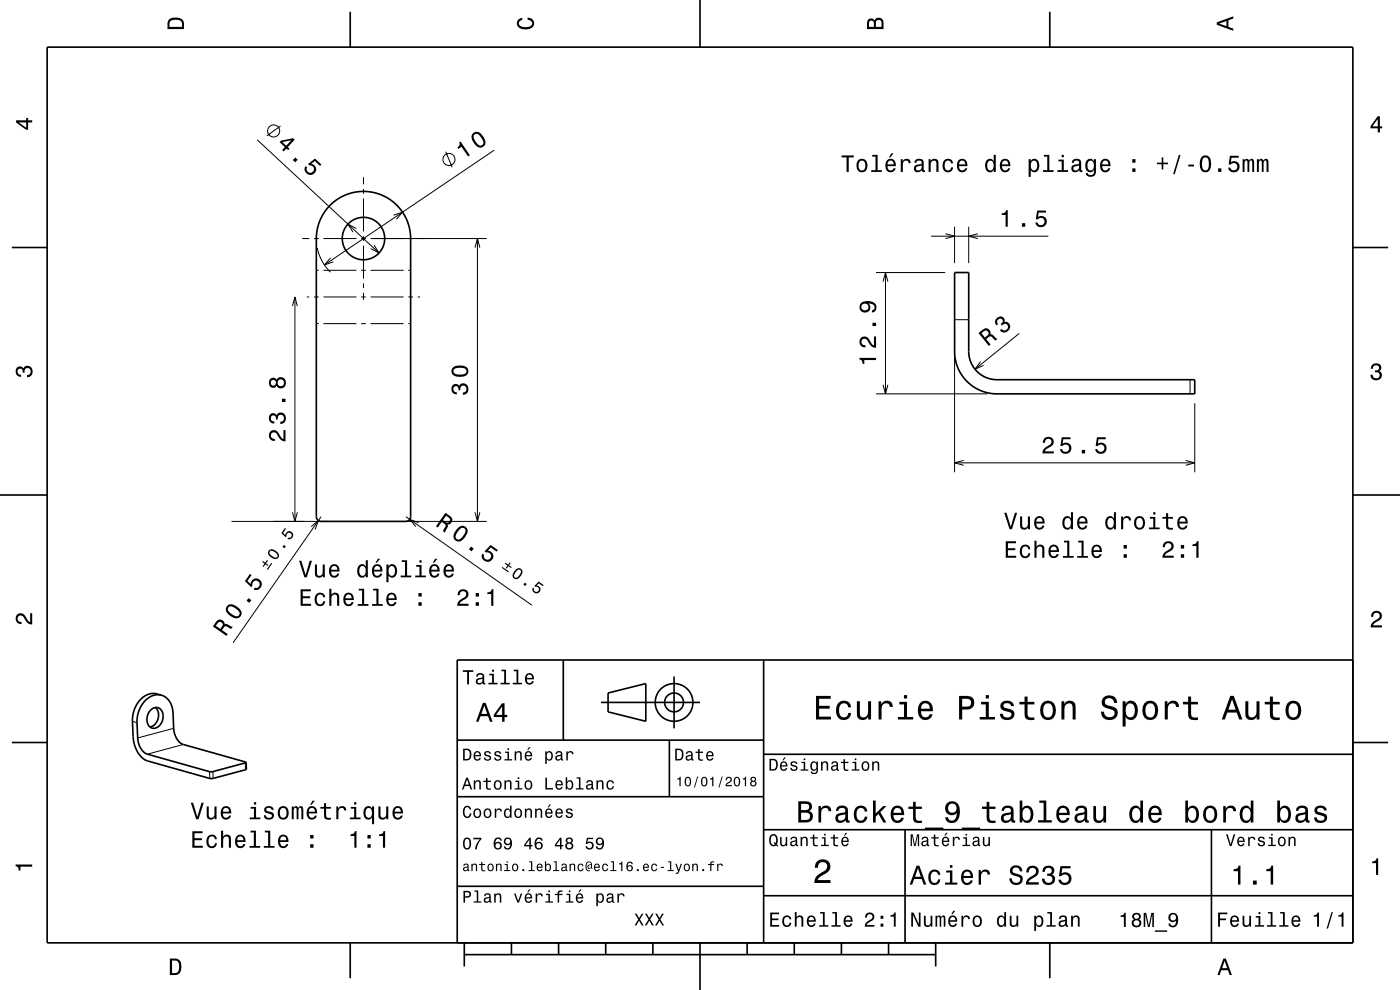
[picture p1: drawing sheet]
<svg xmlns="http://www.w3.org/2000/svg" width="297mm" height="210mm" viewBox="0 0 297 210" stroke-linecap="round" stroke-linejoin="round" font-family="sans-serif">
<g fill="none" stroke="#000" stroke-width=".21">
<path d="M54.6 29.7l25.8 24M59.5 26.7l-2.9 2.1M77.1 37.6v1.5M94.6 32.2l1.3 3.3M104.8 31.9l-36 24.3M64.1 50.6h1.5M66.6 50.6h1M67.1 57.3h.5M67.3 52.6a10 10 0 0 0 2.8 5.1M68.6 50.6h7M68.6 57.3h7M70.1 54.7l-1.3 1.5 1.9-.7"/>
<path d="M75.6 48.5l-1.8-1 1.1 1.7M76.6 50.6h1M76.6 57.3h1M77.1 40.1v1M77.1 42.1v7M77.1 50.1v1M77.1 52.1v7M78.6 50.6h24.7M78.6 57.3h7M79.3 52l1.1 1.7-1.8-1M83.5 45.7l1.9-.7-1.3 1.5M86.6 57.3h.5"/>
<path d="M100.8 52.5l.5-1.9 .5 1.9M101.3 50.6v60M185.8 57.8h14.7M187.3 59.7l.5-1.9 .6 1.9M187.8 57.8v25.7M197.5 50.1h24.9M200.6 49.6l1.9 .5-1.9 .5M202.5 48.1v7.7M205.5 48.1v7.7M207.4 49.6l-1.9 .5 1.9 .5M62 64.9l.6-1.9 .5 1.9M62.6 63v47.6"/>
<path d="M65.1 63h.5M66.6 63h1M67.1 68.7h.5M68.6 68.7h7M68.6 63h7M76.6 68.7h1M76.6 63h1M77.1 60.1v1M77.1 62.1v1.5M78.6 68.7h7M78.6 63h7M86.6 68.7h.5"/>
<path d="M86.6 63h1M88.6 63h.5M202.5 69.8v30.4M202.5 67.8h3M208 76.7l-1.2 1.6 1.9-.8M216.2 70.7l-9.4 7.6M185.8 83.5h23.7M187.3 81.6l.5 1.9 .6-1.9M202.5 98.2h51M204.4 97.7l-1.9 .5 1.9 .5M251.5 97.7l2 .5-2 .5M252.5 80.5v3"/>
<path d="M253.5 85.5v14.7M49.1 110.6h54.2M62 108.7l.6 1.9 .5-1.9M66 111.7l1.5-1.3-.6 1.9M68.1 109.6l-18.7 26.7M86.1 109.6l26.7 18.8M88.8 110.9l-1.9-.7 1.3 1.5M100.8 108.7l.5 1.9 .5-1.9M28.1 153l1 .3M36.8 154.5l-7.6 2M38.9 157.9l-7.6 2.1M44.5 163.7v1.4"/>
<path d="M45.2 163.7v1.4M52 161.8l.1 1.5"/>
<circle cx="58.1" cy="27.8" r="1.28"/>
<circle cx="95.2" cy="33.8" r="1.28"/>
</g>
<g fill="none" stroke="#000" stroke-width=".35">
<path d="M10 10h277v190h-277zM74.3 2.5v7.5M148.5 0v10M222.7 2.5v7.5M2.5 52.5h7.5M70.1 43.5a10 10 0 0 1 10.9-2.1 10 10 0 0 1 6.1 9.2v59l-.3 .7-.7 .3h-18l-.5-.2-.5-.6v-59.2a10 10 0 0 1 3-7.1zM202.5 57.8h3v16.7a6 6 0 0 0 6 6h42v3h-42a9 9 0 0 1-9-9zM287 52.5h7.5M0 105h10M287 105h10M119.5 140v17M162 140v60"/>
<path d="M287 140h-190v60M2.5 157.5h7.5M32 150.6a1.53 1.53 0 0 1 1.9-.3 1.53 1.53 0 0 1 .7 1.7 2.12 2.12 0 0 1-2.5 2.4 2.47 2.47 0 0 1-.1-3.8zM33 150.1a2.55 2.55 0 0 1-1.2 4.1M34.2 147.5a4.4 4.4 0 0 0-4.8 3.4l-.3 2 .1 3.6a3.8 3.8 0 0 0 2.1 3.5l13.4 3.7 7.5-2M34.2 147.5a3.8 3.8 0 0 1 2.5 3.8l.1 3.2a3.8 3.8 0 0 0 2.1 3.4l13.3 3.8M34.2 147.5l-.9-.3a4.4 4.4 0 0 0-4.8 3.5l-.4 1.9 .1 3.7a5.6 5.6 0 0 0 3.1 5.1l13.4 3.8 7.5-2v-1.5M97 157h65M127.5 149h21M129 147l8-2v8l-8-2zM142 157v12M143 143.5v11"/>
<path d="M287 157.5h7.5M97 169h65M162 176h125M162 160h125M192 176v24M257 176v24M97 188h65M162 190h125M74.3 200v7.5M98.5 202.5h100M98.5 200v5M108.5 200v2.5"/>
<path d="M118.5 200v2.5M128.5 200v2.5M138.5 200v2.5M148.5 200v10M158.5 200v2.5M168.5 200v2.5M178.5 200v2.5M188.5 200v2.5M198.5 200v5M222.7 200v7.5"/>
<circle cx="77.1" cy="50.6" r="4.5"/>
<circle cx="143" cy="149" r="2"/>
<circle cx="143" cy="149" r="4"/>
</g>
<g fill="#000">
<path d="M36 4a2.18 2.18 0 0 0-.5 2.2h3.5v-1.2a1.43 1.43 0 0 0-1.7-1.3zM36.3 4.4a2.15 2.15 0 0 1 2.2 .3l.1 1h-2.6v-1z" fill-rule="evenodd"/>
<path d="M109.9 4.2l.9-.4v.4a.7 .7 0 0 0-.7 .5 .7 .7 0 0 0 .3 .8 1.7 1.7 0 0 0 2.5-.5 .9 .9 0 0 0-1-.8v-.5a1.24 1.24 0 0 1 1.4 1.1 1.24 1.24 0 0 1-1 1.4 2.22 2.22 0 0 1-2.5-.7l-.2-.5z" fill-rule="evenodd"/>
<path d="M184.2 4.2l-.3 .7v1.3h3.5v-1.3a.98 .98 0 0 0-.7-1.1 .98 .98 0 0 0-1.2 .6 .84 .84 0 0 0-1.3-.2zM184.5 4.5a.54 .54 0 0 1 .6-.1 .54 .54 0 0 1 .3 .6v.7h-1zM185.9 4.4a.62 .62 0 0 1 .8-.1 .62 .62 0 0 1 .3 .6v.8h-1.2z" fill-rule="evenodd"/>
<path d="M258.1 4.7v.6l3.5 1.2v-.4l-1-.4v-1.4l1-.4v-.4zM258.6 5l1.6-.5v1z" fill-rule="evenodd"/>
<path d="M3.4 25.5v.5l2.1 1.5h.5v-1.5h.8v-.5h-.8v-.5h-.4v.5zM4 26h1.6v1.1z" fill-rule="evenodd"/>
<path d="M59.6 29.8l-.3 .4 1.1 1-.5 .6 .3 .3 .6-.6 .3 .3 .3-.2-.4-.4 1.5-1.6-.3-.3zM59.9 30.1l1.9-.3-1.1 1.1zM62.6 33.4l-.5 .6 .5 .4 .6-.5zM64.8 35.2a1.21 1.21 0 0 0 .4 1.8 1.21 1.21 0 0 0 1.7-.6 1.21 1.21 0 0 0-.9-1.6l.8-.6 1.1 1 .3-.3-1.4-1.3-1.5 1.2 .3 .3a.78 .78 0 0 1 1 .6 .78 .78 0 0 1-.7 .9 .78 .78 0 0 1-.8-.8l.1-.3z" fill-rule="evenodd"/>
<path d="M97.4 30.2a.77 .77 0 0 1-.4 1.1l.2 .3 .7-.5 1.4 2.1 .4-.3-2-2.9zM100.5 28.1a1.43 1.43 0 0 0 0 2.2 1.42 1.42 0 0 0 2 .8 1.42 1.42 0 0 0 0-2.1 1.51 1.51 0 0 0-2-.9zM100.7 28.5l.4-.1a2.36 2.36 0 0 1 1.4 2.1l-.5 .4a2.38 2.38 0 0 1-1.5-2.2z" fill-rule="evenodd"/>
<path d="M178.5 33v.4h1.1v3.1h.5v-3.1h1v-.4zM182 34a1.53 1.53 0 0 0 .9 2.6 1.48 1.48 0 0 0 1.1-1.5 1.48 1.48 0 0 0-1.1-1.4l-.5 .1zM182.3 34.3a.67 .67 0 0 1 .7-.2 .67 .67 0 0 1 .5 .6 1.11 1.11 0 0 1-.6 1.5 1.17 1.17 0 0 1-.6-1.9zM185 32.8v.4h.7v2.9h-.9v.4h2.3v-.4h-.9v-3.3zM189.1 32.5l-.5 .9h.3l.7-.9zM188.1 34a1.54 1.54 0 0 0 .8 2.6 1.06 1.06 0 0 0 1.1-.9h-.4l-.3 .3-.3 .2a.76 .76 0 0 1-.7-1h1.7a1.16 1.16 0 0 0-.4-1.3 1.16 1.16 0 0 0-1.5 .1zM188.5 34.3a.66 .66 0 0 1 .8-.2 .66 .66 0 0 1 .3 .8h-1.3zM191.1 33.8v2.7h.4v-1.6a.66 .66 0 0 1 .4-.8 .66 .66 0 0 1 .8 .3l.1 .2h.4a.89 .89 0 0 0-.7-.9 .89 .89 0 0 0-1 .5v-.4zM194.2 33.9l-.2 .6h.4a.55 .55 0 0 1 .7-.5 .55 .55 0 0 1 .3 .8h-.2a1 1 0 0 0-1 .3 1 1 0 0 0-.3 1 .93 .93 0 0 0 1.7 0l.1 .3 .5 .1v-.4h-.2v-1.6a1.02 1.02 0 0 0-1.8-.6zM194.4 35.4l1.1-.3a.77 .77 0 0 1-.2 .9 .77 .77 0 0 1-.9 .1zM197 33.8v2.7h.4v-1.6a.63 .63 0 0 1 .4-.8 .63 .63 0 0 1 .8 .4l.1 2h.4v-1.8a.89 .89 0 0 0-.6-1 .89 .89 0 0 0-1.1 .5v-.4zM200.3 34a1.53 1.53 0 0 0 .8 2.6 1.06 1.06 0 0 0 1.1-1.1h-.4a.67 .67 0 0 1-.7 .7 .67 .67 0 0 1-.7-.6 1.12 1.12 0 0 1 .7-1.5 .59 .59 0 0 1 .7 .6h.4a1.09 1.09 0 0 0-.8-1 1.09 1.09 0 0 0-1.1 .3zM203.3 34a1.54 1.54 0 0 0 .8 2.6 1.06 1.06 0 0 0 1.1-.9h-.5l-.2 .3-.3 .2a.76 .76 0 0 1-.7-1h1.7a1.16 1.16 0 0 0-.5-1.3 1.16 1.16 0 0 0-1.4 .1zM203.6 34.3a.66 .66 0 0 1 .8-.2 .66 .66 0 0 1 .4 .8h-1.3zM209.3 34a1.58 1.58 0 0 0 .7 2.6l.5-.2 .3-.3v.4h.4v-3.7h-.4v1.4a.9 .9 0 0 0-1.5-.2zM209.6 34.3a.62 .62 0 0 1 .7-.2 .62 .62 0 0 1 .4 .6 1.12 1.12 0 0 1-.6 1.5 1.19 1.19 0 0 1-.5-1.9zM212.4 34a1.54 1.54 0 0 0 .8 2.6 1.05 1.05 0 0 0 1.1-.9h-.4l-.3 .3-.3 .2a.76 .76 0 0 1-.7-1h1.7a1.16 1.16 0 0 0-.5-1.3 1.16 1.16 0 0 0-1.4 .1zM212.8 34.3a.66 .66 0 0 1 .7-.2 .66 .66 0 0 1 .4 .8h-1.3zM218.2 33.8v3.7h.5v-1.4a.93 .93 0 0 0 1 .5 .93 .93 0 0 0 .7-.9 1.5 1.5 0 0 0-1-2l-.4 .1-.3 .4v-.4zM218.9 34.3a.63 .63 0 0 1 .6-.2 .63 .63 0 0 1 .5 .6 1.13 1.13 0 0 1-.6 1.5 1.18 1.18 0 0 1-.5-1.9zM221.5 32.8v.4h.7v2.9h-.9v.4h2.2v-.4h-.9v-3.3zM224.5 33.9v.3h.7v1.9h-.9v.4h2.3v-.4h-.9v-2.2zM225.2 32.8v.6h.5v-.6zM227.6 33.9l-.2 .6h.4a.55 .55 0 0 1 .7-.5 .55 .55 0 0 1 .3 .8h-.2a1 1 0 0 0-1 .3 1 1 0 0 0-.3 1 .93 .93 0 0 0 1.7 0l.1 .3 .5 .1v-.4h-.2v-1.6a1.02 1.02 0 0 0-1.8-.6zM227.8 35.4l1.1-.3a.77 .77 0 0 1-.2 .9 .77 .77 0 0 1-.9 .1zM230.5 34a1.58 1.58 0 0 0 .8 2.6l.4-.2 .4-.3a.73 .73 0 0 1-.3 1 .73 .73 0 0 1-1-.4h-.5a1.1 1.1 0 0 0 1.3 .9 1.1 1.1 0 0 0 .9-1.3v-2.5h-.4v.4l-.4-.4a.9 .9 0 0 0-1.2 .2zM230.9 34.3a.63 .63 0 0 1 .7-.2 .63 .63 0 0 1 .4 .6 1.11 1.11 0 0 1-.6 1.5 1.19 1.19 0 0 1-.5-1.9zM233.7 34a1.54 1.54 0 0 0 .8 2.6 1.06 1.06 0 0 0 1-.9h-.4l-.2 .3-.4 .2a.76 .76 0 0 1-.7-1h1.8a1.17 1.17 0 0 0-.5-1.3 1.17 1.17 0 0 0-1.4 .1zM234 34.3a.66 .66 0 0 1 .8-.2 .66 .66 0 0 1 .3 .8h-1.3zM240.2 35.7v.8h.7v-.8zM240.2 33.8v.7h.7v-.7zM246.4 33.4v1.1h-1v.3h1v1.1h.4v-1.1h1v-.3h-1v-1.1zM250.1 32.9l-1.2 4h.3l1.2-4zM252.1 34.9v.4h1.2v-.4zM254.8 33.4a2.67 2.67 0 0 0 .4 3.1 1.14 1.14 0 0 0 1.7-1 2.31 2.31 0 0 0-.7-2.4l-.5-.2-.5 .2zM255.4 33.5h.7a2.38 2.38 0 0 1 0 2.6h-.7a2.37 2.37 0 0 1 0-2.6zM258.4 35.7v.8h.7v-.8zM260.9 33l-.3 1.9h.4a.79 .79 0 0 1 1.2-.2 .79 .79 0 0 1 .1 1.2 .79 .79 0 0 1-1.2-.1l-.1-.2h-.5a1.21 1.21 0 0 0 1.5 1 1.21 1.21 0 0 0 .9-1.6 1.21 1.21 0 0 0-1.8-.6l.2-.9h1.5v-.5zM263.6 33.8v2.7h.4v-2.1l.2-.3h.3l.1 .2v2.2h.4l.1-2.1 .3-.4 .2 .2 .1 .4v1.9h.4v-1.9a.69 .69 0 0 0-.6-.9l-.5 .4-.2-.3-.3-.1-.5 .3v-.2zM266.6 33.8v2.7h.5v-1.8a.49 .49 0 0 1 .3-.7l.3 .3v2.2h.4v-2.1l.3-.4 .2 .2 .1 .4v1.9h.4v-1.9a.69 .69 0 0 0-.5-.9l-.6 .4-.2-.3-.3-.1-.5 .3v-.2z" fill-rule="evenodd"/>
<path d="M292.3 24.7l-1.6 2.1v.4h1.6v.9h.4v-.9h.5v-.4h-.5v-2.1zM292.3 25.2v1.6h-1.1z" fill-rule="evenodd"/>
<path d="M212.5 45.3v.3h.8v2.5h.5v-3.5h-.4a.78 .78 0 0 1-.9 .7zM216.8 47.3v.8h.7v-.8zM220 44.7l-.3 1.8h.4a.8 .8 0 0 1 1.3-.2 .8 .8 0 0 1-.1 1.3 .8 .8 0 0 1-1.2-.4h-.5a1.21 1.21 0 0 0 1.5 1 1.21 1.21 0 0 0 .9-1.6 1.21 1.21 0 0 0-1.8-.6l.2-.9h1.5v-.4z" fill-rule="evenodd"/>
<path d="M182.3 75.9v.4a.78 .78 0 0 1 .7 .9h.4v-.8h2.4v-.5zM182.6 71.7a1.2 1.2 0 0 0-.2 1.3 1.2 1.2 0 0 0 1.2 .7v-.5a.7 .7 0 0 1-.9-.5 .7 .7 0 0 1 .6-.8 .7 .7 0 0 1 .8 .5 1.8 1.8 0 0 0 1.7 1.4v-2.4h-.4v1.9a2.2 2.2 0 0 1-1.1-1.5 1.11 1.11 0 0 0-1.7-.1zM185.1 68.5v.7h.7v-.7zM182.7 64.2a1.18 1.18 0 0 0-.3 1.5 1.18 1.18 0 0 0 1.6 .5 1.18 1.18 0 0 0 .6-1.5l-.3-.3a1.03 1.03 0 0 1 1.2 .8 .56 .56 0 0 1-.5 .6v.5a1.18 1.18 0 0 0 .9-1.2 1.18 1.18 0 0 0-1.1-1.1 2.88 2.88 0 0 0-2.1 .2zM182.7 65.1a.75 .75 0 0 1 1.5 0 .75 .75 0 0 1-1.5 0z" fill-rule="evenodd"/>
<path d="M207.6 70.6l2.2 2.8 .3-.3-.9-1.2a1.09 1.09 0 0 1 1.1-.5l.9 .8 .4-.3-1.2-1h-.3a.97 .97 0 0 0-.4-1.1 .97 .97 0 0 0-1.2 .1zM208.2 70.7a1.09 1.09 0 0 1 1.2-.6 .6 .6 0 0 1 .3 .6 .6 .6 0 0 1-.3 .6l-.5 .3z" fill-rule="evenodd"/>
<path d="M211.5 67.4a.91 .91 0 0 1 1.2-.2 .91 .91 0 0 1 .4 1.1 1.06 1.06 0 0 1 1.2 .7 1.06 1.06 0 0 1-.5 1.3 1.1 1.1 0 0 1-1.7-.2l.4-.3a.71 .71 0 0 0 1.2-.1 .71 .71 0 0 0-.7-1l-.5 .4-.2-.4a.61 .61 0 0 0 .4-.7 .61 .61 0 0 0-.7-.5 .61 .61 0 0 0-.5 .7l.2 .6-.3 .2a1.07 1.07 0 0 1 .1-1.6z" fill-rule="evenodd"/>
<path d="M291.1 77.4a1.08 1.08 0 0 1 1.4-.2 1.08 1.08 0 0 1 .4 1.2l-.3 .3a1.06 1.06 0 0 1 .5 1.3 1.06 1.06 0 0 1-1.2 .7 1.1 1.1 0 0 1-1.2-1.2h.5a.71 .71 0 0 0 1 .8 .71 .71 0 0 0 .1-1.3h-.6v-.4a.61 .61 0 0 0 .8-.3 .61 .61 0 0 0-.2-.8 .61 .61 0 0 0-.9 .2l-.1 .5h-.5z" fill-rule="evenodd"/>
<path d="M3.6 78a.86 .86 0 0 1 1.4 .2 1.06 1.06 0 0 1 1.2-.6 1.06 1.06 0 0 1 .7 1.2 1.1 1.1 0 0 1-1.2 1.2v-.4a.71 .71 0 0 0 .8-1 .71 .71 0 0 0-1.3-.1v.6h-.4a.61 .61 0 0 0-.3-.8 .61 .61 0 0 0-.8 .2 .61 .61 0 0 0 .2 .8l.6 .2v.4a1.15 1.15 0 0 1-1.2-.6 1.15 1.15 0 0 1 .3-1.3z" fill-rule="evenodd"/>
<path d="M57.3 91.5a1.2 1.2 0 0 0-.2 1.4 1.2 1.2 0 0 0 1.2 .7v-.5a.71 .71 0 0 1-.8-.5 .71 .71 0 0 1 .5-.9 .71 .71 0 0 1 .8 .5 1.81 1.81 0 0 0 1.8 1.4v-2.4h-.5v1.9a2.23 2.23 0 0 1-1.1-1.4 1.11 1.11 0 0 0-1.7-.2zM57.3 87.9a1.17 1.17 0 0 0-.2 1.3 1.17 1.17 0 0 0 1.1 .7v-.5a.62 .62 0 0 1-.8-.3 .62 .62 0 0 1 .3-.8 .62 .62 0 0 1 .8 .2v.5h.4a.72 .72 0 0 1 .5-1 .72 .72 0 0 1 .9 .5 .72 .72 0 0 1-.5 .9l-.3 .1v.4a1.18 1.18 0 0 0 1.2-1.5 1.18 1.18 0 0 0-1.9-.6l-.1 .3a.86 .86 0 0 0-1.4-.2zM59.8 84.6v.7h.8v-.7zM57.3 80.4a1.1 1.1 0 0 0-.2 1.2 1.1 1.1 0 0 0 1.1 .7l.5-.5a1.11 1.11 0 0 0 1.5 .4 1.11 1.11 0 0 0 .4-1.5 1.03 1.03 0 0 0-.9-.7 1.03 1.03 0 0 0-1 .6l-.1-.2a.85 .85 0 0 0-1.3 0zM58.9 81.2a.71 .71 0 0 1 1.4 0 .71 .71 0 0 1-1.4 0zM57.4 81.2a.6 .6 0 0 1 1.2 0 .6 .6 0 0 1-1.2 0z" fill-rule="evenodd"/>
<path d="M96 81.7a1.17 1.17 0 0 0-.2 1.3 1.17 1.17 0 0 0 1.1 .7v-.5a.62 .62 0 0 1-.8-.3 .62 .62 0 0 1 .3-.8 .62 .62 0 0 1 .8 .2l.1 .5h.4a.72 .72 0 0 1 .4-1 .72 .72 0 0 1 .9 .5 .72 .72 0 0 1-.5 .9l-.3 .1v.4a1.18 1.18 0 0 0 1.2-1.5 1.18 1.18 0 0 0-1.9-.6l-.1 .3a.86 .86 0 0 0-1.4-.2zM96.2 77.8a1.13 1.13 0 0 0-.4 1.3 1.13 1.13 0 0 0 1 .8 2.28 2.28 0 0 0 2.5-.6 1.14 1.14 0 0 0-.9-1.7 2.86 2.86 0 0 0-2.2 .2zM96.3 78.4a2.38 2.38 0 0 1 2.6 0v.7a2.37 2.37 0 0 1-2.6 0z" fill-rule="evenodd"/>
<path d="M221.5 93l-.3 .9h.5a.71 .71 0 0 1 .5-.8 .71 .71 0 0 1 .9 .5 .71 .71 0 0 1-.5 .8 1.8 1.8 0 0 0-1.5 1.8h2.5v-.5h-1.9a2.23 2.23 0 0 1 1.4-1.1 1.13 1.13 0 0 0 .1-1.7 1.13 1.13 0 0 0-1.7 .1zM225.2 92.8l-.2 1.8h.4a.79 .79 0 0 1 1.1-.2 .79 .79 0 0 1 .1 1.2 .79 .79 0 0 1-1.2-.1l-.1-.2h-.4a1.21 1.21 0 0 0 1.5 1 1.21 1.21 0 0 0 .8-1.6 1.21 1.21 0 0 0-1.8-.6l.2-.9h1.5v-.4zM229.5 95.4v.8h.7v-.8zM232.7 92.8l-.3 1.8h.4a.79 .79 0 0 1 1.2-.2 .79 .79 0 0 1 0 1.2 .79 .79 0 0 1-1.1-.1l-.1-.2h-.5a1.21 1.21 0 0 0 1.5 1 1.21 1.21 0 0 0 .9-1.6 1.21 1.21 0 0 0-1.8-.6l.2-.9h1.5v-.4z" fill-rule="evenodd"/>
<path d="M63.4 119l1.2 3.5h.5l1.1-3.5h-.5l-.9 2.9-.9-2.9zM66.8 119.8v1.7a.89 .89 0 0 0 .6 1 .89 .89 0 0 0 1.1-.5v.5h.4v-2.7h-.4v1.5a.65 .65 0 0 1-.4 .8 .65 .65 0 0 1-.8-.3v-2zM70.1 120a1.54 1.54 0 0 0 .8 2.6 1.06 1.06 0 0 0 1.1-.9h-.5l-.2 .3-.4 .2a.76 .76 0 0 1-.7-1h1.8a1.16 1.16 0 0 0-.5-1.3 1.16 1.16 0 0 0-1.4 .1zM70.4 120.3a.66 .66 0 0 1 .8-.2 .66 .66 0 0 1 .4 .8h-1.4zM76.1 120a1.57 1.57 0 0 0 .7 2.6l.5-.2 .3-.4v.5h.4v-3.7h-.4v1.4a.89 .89 0 0 0-1.5-.2zM76.4 120.3a.62 .62 0 0 1 .7-.2 .62 .62 0 0 1 .4 .6 1.11 1.11 0 0 1-.6 1.5 1.19 1.19 0 0 1-.5-1.9zM80.2 118.5l-.5 .9h.3l.7-.9zM79.2 120a1.54 1.54 0 0 0 .8 2.6 1.06 1.06 0 0 0 1.1-.9h-.5l-.2 .3-.4 .2a.76 .76 0 0 1-.6-1h1.7a1.17 1.17 0 0 0-.5-1.3 1.17 1.17 0 0 0-1.4 .1zM79.5 120.3a.66 .66 0 0 1 .8-.2 .66 .66 0 0 1 .4 .8h-1.3zM82 119.8v3.7h.4v-1.5a.93 .93 0 0 0 1 .5 .93 .93 0 0 0 .8-.8 1.5 1.5 0 0 0-1-2l-.5 .1-.3 .4v-.4zM82.6 120.3a.63 .63 0 0 1 .7-.2 .63 .63 0 0 1 .4 .6 1.13 1.13 0 0 1-.6 1.5 1.18 1.18 0 0 1-.5-1.9zM85.2 118.8v.4h.7v2.9h-.9v.4h2.3v-.4h-.9v-3.3zM88.3 119.8v.4h.7v1.9h-.9v.4h2.2v-.4h-.9v-2.3zM89 118.8v.5h.4v-.5zM92.3 118.5l-.5 .9h.3l.7-.9zM91.3 120a1.54 1.54 0 0 0 .8 2.6 1.05 1.05 0 0 0 1.1-.9h-.4l-.2 .3-.4 .2a.76 .76 0 0 1-.7-1h1.8a1.16 1.16 0 0 0-.5-1.3 1.16 1.16 0 0 0-1.5 .1zM91.7 120.3a.66 .66 0 0 1 .8-.2 .66 .66 0 0 1 .3 .8h-1.3zM94.4 120a1.54 1.54 0 0 0 .8 2.6 1.06 1.06 0 0 0 1.1-.9h-.5l-.2 .3-.4 .2a.76 .76 0 0 1-.7-1h1.8a1.17 1.17 0 0 0-.5-1.3 1.17 1.17 0 0 0-1.4 .1zM94.7 120.3a.66 .66 0 0 1 .8-.2 .66 .66 0 0 1 .3 .8h-1.3z" fill-rule="evenodd"/>
<path d="M94.5 108.8l-2 2.8 .4 .3 .8-1.2a.84 .84 0 0 1 .7 1.2l-.4 .8 .4 .3 .6-1.4-.1-.3a.97 .97 0 0 0 1-.7 .97 .97 0 0 0-.4-1.2zM94.6 109.4a1.08 1.08 0 0 1 .9 1 .6 .6 0 0 1-.5 .5 .6 .6 0 0 1-.6-.2l-.4-.3z" fill-rule="evenodd"/>
<path d="M97.2 111.9a2.28 2.28 0 0 0-.9 2.4 1.14 1.14 0 0 0 1.9 .2 2.3 2.3 0 0 0 .9-2.4 1.14 1.14 0 0 0-1.9-.2zM97.5 112.3l.3-.3a.63 .63 0 0 1 .7 .1 .63 .63 0 0 1 .3 .6 2.72 2.72 0 0 1-1.6 1.8l-.5-.4a2.15 2.15 0 0 1 .8-1.8zM99.9 115.9l-.4 .7 .6 .4 .4-.7zM104.1 115.6l-1.3 1.4 .3 .2a.79 .79 0 0 1 1.1 .5 .79 .79 0 0 1-.7 1 .79 .79 0 0 1-.9-.7l.1-.3-.4-.3a1.21 1.21 0 0 0 .7 1.8 1.21 1.21 0 0 0 1.6-.9 1.21 1.21 0 0 0-1.1-1.5l.6-.7 1.3 .9 .2-.3z" fill-rule="evenodd"/>
<path d="M213.4 114.8v3.5h2.2v-.4h-1.8v-1.2h1.6v-.4h-1.6v-1.1h1.7v-.4zM216.6 115.9a1.53 1.53 0 0 0 .9 2.5 1.06 1.06 0 0 0 1.1-1.1h-.4a.67 .67 0 0 1-.7 .7 .67 .67 0 0 1-.7-.6 1.11 1.11 0 0 1 .7-1.5 .59 .59 0 0 1 .6 .6h.5a1.09 1.09 0 0 0-.8-1 1.09 1.09 0 0 0-1.2 .4zM219.4 114.7v3.6h.5v-1.5a.63 .63 0 0 1 .5-.9 .63 .63 0 0 1 .7 .7v1.7h.5v-1.8a.88 .88 0 0 0-.6-.9 .88 .88 0 0 0-1.1 .4v-1.3zM222.7 115.9a1.54 1.54 0 0 0 .8 2.5 1.05 1.05 0 0 0 1.1-.9h-.4l-.3 .4-.3 .1a.76 .76 0 0 1-.7-.9h1.7a1.16 1.16 0 0 0-.4-1.4 1.16 1.16 0 0 0-1.5 .2zM223.1 116.1a.66 .66 0 0 1 .8-.1 .66 .66 0 0 1 .3 .7h-1.3zM225.7 114.7v.4h.7v2.8h-.9v.4h2.3v-.4h-.9v-3.2zM228.7 114.7v.4h.7v2.8h-.9v.4h2.3v-.4h-.9v-3.2zM231.8 115.9a1.54 1.54 0 0 0 .8 2.5 1.06 1.06 0 0 0 1.1-.9h-.4l-.2 .4-.4 .1a.76 .76 0 0 1-.7-.9h1.8a1.16 1.16 0 0 0-.5-1.4 1.16 1.16 0 0 0-1.5 .2zM232.2 116.1a.66 .66 0 0 1 .8-.1 .66 .66 0 0 1 .3 .7h-1.3zM238.4 117.6v.7h.7v-.7zM238.4 115.6v.8h.7v-.8z" fill-rule="evenodd"/>
<path d="M213 108.8l1.2 3.5h.5l1.1-3.5h-.5l-.9 2.9-.9-2.9zM216.4 109.6v1.7a.89 .89 0 0 0 .6 1 .89 .89 0 0 0 1.1-.4v.4h.4v-2.7h-.4v1.5a.65 .65 0 0 1-.4 .8 .65 .65 0 0 1-.8-.3l-.1-2zM219.7 109.8a1.54 1.54 0 0 0 .8 2.6 1.06 1.06 0 0 0 1.1-.9h-.5l-.2 .3-.4 .2a.76 .76 0 0 1-.7-1h1.8a1.17 1.17 0 0 0-.5-1.3 1.17 1.17 0 0 0-1.4 .1zM220 110.1a.66 .66 0 0 1 .8-.2 .66 .66 0 0 1 .4 .8h-1.4zM225.6 109.8a1.57 1.57 0 0 0 .8 2.6l.5-.2 .3-.3v.4h.4v-3.7h-.4v1.4a.89 .89 0 0 0-1.6-.2zM226 110.1a.62 .62 0 0 1 .7-.2 .62 .62 0 0 1 .4 .6 1.11 1.11 0 0 1-.6 1.5 1.18 1.18 0 0 1-.5-1.9zM228.8 109.8a1.54 1.54 0 0 0 .8 2.6 1.06 1.06 0 0 0 1.1-.9h-.5l-.2 .3-.4 .2a.76 .76 0 0 1-.7-1h1.8a1.17 1.17 0 0 0-.5-1.3 1.17 1.17 0 0 0-1.4 .1zM229.1 110.1a.66 .66 0 0 1 .8-.2 .66 .66 0 0 1 .4 .8h-1.4zM234.8 109.8a1.57 1.57 0 0 0 .7 2.6l.5-.2 .3-.3v.4h.4v-3.7h-.4v1.4a.89 .89 0 0 0-1.5-.2zM235.1 110.1a.62 .62 0 0 1 .7-.2 .62 .62 0 0 1 .4 .6 1.11 1.11 0 0 1-.6 1.5 1.19 1.19 0 0 1-.5-1.9zM237.8 109.6v2.7h.5v-1.6a.66 .66 0 0 1 .3-.8 .66 .66 0 0 1 .9 .3v.2h.5a.89 .89 0 0 0-.7-.9 .89 .89 0 0 0-1.1 .5v-.4zM240.9 109.8a1.52 1.52 0 0 0 .8 2.6 1.48 1.48 0 0 0 1.2-1.5 1.48 1.48 0 0 0-1.2-1.4l-.4 .1zM241.2 110.1a.67 .67 0 0 1 .7-.2 .67 .67 0 0 1 .5 .6 1.11 1.11 0 0 1-.7 1.5 1.17 1.17 0 0 1-.5-1.9zM244 109.7v.3h.7v1.9h-1v.4h2.3v-.4h-.9v-2.2zM244.6 108.6v.6h.5v-.6zM247.4 108.9v.8h-.8v.3h.8v1.8a1.05 1.05 0 0 0 1.4 .5v-.3a.68 .68 0 0 1-1-.4v-1.6h1v-.3h-1v-.8zM250 109.8a1.54 1.54 0 0 0 .8 2.6 1.06 1.06 0 0 0 1.1-.9h-.4l-.2 .3-.4 .2a.75 .75 0 0 1-.7-1h1.8a1.17 1.17 0 0 0-.5-1.3 1.17 1.17 0 0 0-1.5 .1zM250.4 110.1a.66 .66 0 0 1 .8-.2 .66 .66 0 0 1 .3 .8h-1.3z" fill-rule="evenodd"/>
<path d="M247 115.1l-.3 1h.4a.7 .7 0 0 1 .5-.9 .7 .7 0 0 1 .9 .5 .7 .7 0 0 1-.5 .9 1.8 1.8 0 0 0-1.4 1.7h2.4v-.4h-1.9a2.19 2.19 0 0 1 1.5-1.2 1.13 1.13 0 0 0 .1-1.7 1.13 1.13 0 0 0-1.7 .1zM250.5 117.6v.7h.7v-.7zM250.5 115.6v.8h.7v-.8zM253 115.5v.3h.8v2.5h.5v-3.5h-.4a.77 .77 0 0 1-.9 .7z" fill-rule="evenodd"/>
<path d="M3.6 130.4a1.22 1.22 0 0 1 2 .7l.4 .6 .4 .3v-1.9h.4v2.4a1.8 1.8 0 0 1-1.7-1.4 .71 .71 0 0 0-.9-.5 .71 .71 0 0 0-.5 .8 .71 .71 0 0 0 .9 .5v.5a1.18 1.18 0 0 1-1.2-.7 1.18 1.18 0 0 1 .2-1.3z" fill-rule="evenodd"/>
<path d="M46.1 131.6l-.9 1.3 2.8 2 .3-.4-1.2-.8a.84 .84 0 0 1 1.1-.7l.9 .4 .3-.4-1.4-.7-.4 .2 .1-.3a1.01 1.01 0 0 0-1.6-.6zM46.3 132a.59 .59 0 0 1 .8 .2 .59 .59 0 0 1-.1 .8l-.3 .4-.9-.7z" fill-rule="evenodd"/>
<path d="M48.1 128.6a1.43 1.43 0 0 0 .8 2.1 1.42 1.42 0 0 0 2.2 0 1.42 1.42 0 0 0-.8-2 1.51 1.51 0 0 0-2.2-.1zM48.4 128.9l.3-.2a2.38 2.38 0 0 1 2.1 1.5l-.3 .5a2.37 2.37 0 0 1-2.2-1.5zM52.7 126.9l-.4 .5 .6 .5 .4-.6zM53 121.7l-1 1.6 1.3 1.3 .2-.4a.79 .79 0 0 1 .6-1 .79 .79 0 0 1 .9 .6 .79 .79 0 0 1-.7 .9l-.2-.1-.3 .4a1.21 1.21 0 0 0 1.7-.6 1.21 1.21 0 0 0-.9-1.6 1.21 1.21 0 0 0-1.4 1.1l-.7-.7 .9-1.2z" fill-rule="evenodd"/>
<path d="M57.5 119.4l-.9 1.4 .2 .1 .9-1.4zM55.7 119l-.1 .2 .5 .4-.4 .5 .2 .2 .4-.6 .5 .3 .1-.2-.5-.3 .4-.6-.2-.1-.4 .6zM57 116.8a1.41 1.41 0 0 0 1.8 1.7 .8 .8 0 0 0 .1-1.3l-.4-.3a1.06 1.06 0 0 0-1.5-.1zM57.2 117l.2-.2a1.66 1.66 0 0 1 1.5 1.1l-.3 .4a1.65 1.65 0 0 1-1.5-1.1zM60.2 115.6l-.3 .4 .5 .3 .2-.4zM60.4 112l-.7 1.1 .9 .9 .2-.3a.56 .56 0 0 1 .4-.8 .56 .56 0 0 1 .7 .6 .56 .56 0 0 1-.7 .5l-.2 .3a.85 .85 0 0 0 1.2-.4 .85 .85 0 0 0-.6-1.2 .85 .85 0 0 0-1.1 .8l-.4-.4 .6-.9z" fill-rule="evenodd"/>
<path d="M63.8 125v3.5h2.2v-.4h-1.8v-1.2h1.6v-.4h-1.6v-1.1h1.7v-.4zM67 126.1a1.52 1.52 0 0 0 .9 2.5 1.05 1.05 0 0 0 1.1-1.1h-.4a.67 .67 0 0 1-.7 .7 .67 .67 0 0 1-.7-.6 1.12 1.12 0 0 1 .7-1.5 .6 .6 0 0 1 .6 .6h.5a1.09 1.09 0 0 0-.8-1 1.09 1.09 0 0 0-1.2 .4zM69.9 124.9v3.6h.4v-1.6a.63 .63 0 0 1 .4-.7 .63 .63 0 0 1 .8 .3v2h.5v-1.8a.88 .88 0 0 0-.6-1 .88 .88 0 0 0-1.1 .5v-1.3zM73.1 126.1a1.54 1.54 0 0 0 .8 2.5 1.06 1.06 0 0 0 1.1-.9h-.4l-.2 .4-.4 .1a.76 .76 0 0 1-.7-.9h1.8a1.17 1.17 0 0 0-.5-1.4 1.17 1.17 0 0 0-1.5 .2zM73.5 126.3a.66 .66 0 0 1 .8-.1 .66 .66 0 0 1 .3 .7h-1.3zM76.1 124.9v.4h.7v2.8h-.9v.4h2.3v-.4h-.9v-3.2zM79.2 124.9v.4h.6v2.8h-.9v.4h2.3v-.4h-.9v-3.2zM82.2 126.1a1.54 1.54 0 0 0 .8 2.5 1.06 1.06 0 0 0 1.1-.9h-.4l-.2 .4-.4 .1a.76 .76 0 0 1-.7-.9h1.8a1.17 1.17 0 0 0-.5-1.4 1.17 1.17 0 0 0-1.5 .2zM82.6 126.3a.66 .66 0 0 1 .8-.1 .66 .66 0 0 1 .3 .7h-1.3zM88.8 127.8v.7h.7v-.7zM88.8 125.8v.7h.7v-.7z" fill-rule="evenodd"/>
<path d="M97.4 125.3l-.3 1h.4a.7 .7 0 0 1 .5-.9 .7 .7 0 0 1 .9 .5 .7 .7 0 0 1-.5 .9 1.81 1.81 0 0 0-1.4 1.7h2.4v-.4h-1.9a2.23 2.23 0 0 1 1.5-1.2 1.13 1.13 0 0 0 .1-1.7 1.13 1.13 0 0 0-1.7 .1zM100.9 127.8v.7h.7v-.7zM100.9 125.8v.7h.7v-.7zM103.4 125.7v.3h.8v2.5h.5v-3.5h-.4a.77 .77 0 0 1-.9 .7z" fill-rule="evenodd"/>
<path d="M106.6 120.3l-.1 .2 1.3 .9 .1-.2zM107.2 119.4l-.1 .2 .6 .4-.4 .5 .2 .1 .4-.5 .5 .4 .2-.2-.6-.4 .3-.5-.2-.1-.3 .5zM109.5 120.8a1.33 1.33 0 0 0-.4 1.9 1.43 1.43 0 0 0 1.7-1.4 .79 .79 0 0 0-.5-.8 .79 .79 0 0 0-.8 .3zM109.6 121.1l.3-.2a.44 .44 0 0 1 .4 0 .44 .44 0 0 1 .2 .4l-.1 .3a1.13 1.13 0 0 1-1.2 .9l-.1-.2a1.51 1.51 0 0 1 .5-1.2zM111.3 123.6l-.3 .4 .4 .3 .3-.4zM114.3 123.4l-.9 .9 .2 .2a.56 .56 0 0 1 .8 .3 .56 .56 0 0 1-.6 .7 .56 .56 0 0 1-.5-.7l-.3-.2a.85 .85 0 0 0 .5 1.3 .85 .85 0 0 0 1.1-.7 .85 .85 0 0 0-.8-1l.5-.5 .9 .7 .1-.3z" fill-rule="evenodd"/>
<path d="M291.2 129.9a1.18 1.18 0 0 1 1.9 .3 1.18 1.18 0 0 1-1 1.7l-.5 .3-.3 .5h1.9v.4h-2.4a1.8 1.8 0 0 1 1.4-1.8 .71 .71 0 0 0 .5-.8 .71 .71 0 0 0-.9-.5 .71 .71 0 0 0-.5 .8h-.4z" fill-rule="evenodd"/>
<path d="M98.2 158.8v2.5h.9a1.37 1.37 0 0 0 .7-2.2 1.56 1.56 0 0 0-1.6-.3zM98.6 159.1a.98 .98 0 0 1 1.1 .7 .98 .98 0 0 1-.6 1.2h-.5zM100.7 159.6a1.04 1.04 0 0 0-.2 1.2 1.04 1.04 0 0 0 1 .5l.5-.5h-.3l-.4 .3a.54 .54 0 0 1-.5-.7h1.3a.83 .83 0 0 0-.4-.9 .83 .83 0 0 0-1 .1zM100.9 159.7l.2-.1a.47 .47 0 0 1 .5 .1 .47 .47 0 0 1 .1 .5h-.9zM102.9 159.5l-.2 .1a.69 .69 0 0 0 .9 .9l.2 .1a.43 .43 0 0 1-.4 .5 .43 .43 0 0 1-.4-.4h-.3a.74 .74 0 0 0 .9 .7 .74 .74 0 0 0 .5-1l-1-.4a.38 .38 0 0 1 .3-.5 .38 .38 0 0 1 .4 .4h.3a.78 .78 0 0 0-1.2-.4zM105.1 159.5l-.2 .1a.69 .69 0 0 0 .9 .9l.2 .1a.43 .43 0 0 1-.4 .5 .43 .43 0 0 1-.5-.4h-.3a.74 .74 0 0 0 .9 .7 .74 .74 0 0 0 .5-1l-.9-.4a.38 .38 0 0 1 .3-.5 .38 .38 0 0 1 .4 .4h.3a.77 .77 0 0 0-1.2-.4zM107.2 159.4v.3h.5v1.3h-.7v.3h1.6v-.3h-.6v-1.6zM107.7 158.7v.4h.3v-.4zM109.2 159.4v1.9h.3v-1.1a.45 .45 0 0 1 .4-.6 .45 .45 0 0 1 .5 .5v1.2h.3v-1.3a.63 .63 0 0 0-.5-.7 .63 .63 0 0 0-.7 .4v-.3zM112.2 158.5l-.4 .6h.3l.5-.6zM111.5 159.6a1.04 1.04 0 0 0-.2 1.2 1.04 1.04 0 0 0 1.1 .5l.5-.5h-.3l-.5 .3a.54 .54 0 0 1-.5-.7h1.3a.83 .83 0 0 0-.4-.9 .83 .83 0 0 0-1 .1zM111.8 159.7l.1-.1a.48 .48 0 0 1 .5 .1 .48 .48 0 0 1 .2 .5h-1zM115.7 159.4v2.7h.3v-1.1a.66 .66 0 0 0 .7 .4 .66 .66 0 0 0 .5-.6 .91 .91 0 0 0 0-1.1 .91 .91 0 0 0-1-.3l-.2 .3v-.3zM116.1 159.8a.45 .45 0 0 1 .5-.2 .45 .45 0 0 1 .3 .4 .65 .65 0 0 1 .1 .8 .65 .65 0 0 1-.7 .2 .98 .98 0 0 1-.2-1.2zM118.1 159.5l-.2 .4h.3a.39 .39 0 0 1 .4-.3 .39 .39 0 0 1 .3 .5h-.1a.65 .65 0 0 0-1 .4 .65 .65 0 0 0 .6 .9l.6-.3 .1 .2h.4v-.2l-.2-.1v-1.1a.72 .72 0 0 0-.5-.6 .72 .72 0 0 0-.7 .2zM118.2 160.6l.8-.3a.55 .55 0 0 1-.2 .7 .55 .55 0 0 1-.6 0zM120.1 159.4v1.9h.4v-1.1a.47 .47 0 0 1 .2-.6 .47 .47 0 0 1 .6 .2v.2h.4a.64 .64 0 0 0-.5-.7 .64 .64 0 0 0-.8 .4v-.3z" fill-rule="evenodd"/>
<path d="M98.2 142.2v.3h.9v2.7h.4v-2.7h.9v-.3zM101.3 143l-.3 .5h.4a.47 .47 0 0 1 .5-.4 .47 .47 0 0 1 .4 .6l-.2 .1a.84 .84 0 0 0-1 .2 .84 .84 0 0 0 0 1.1 .9 .9 0 0 0 1.3-.2l.1 .2 .5 .1v-.3l-.3-.1v-1.3a.87 .87 0 0 0-1.4-.5zM101.4 144.3l.9-.3a.66 .66 0 0 1-.1 .7 .66 .66 0 0 1-.8 .1zM103.8 142.9v.3h.6v1.6h-.8v.4h2v-.4h-.8v-1.9zM104.4 142.1v.4h.4v-.4zM106.4 142.1v.3h.6v2.4h-.8v.4h1.9v-.4h-.7v-2.7zM109 142.1v.3h.6v2.4h-.8v.4h1.9v-.4h-.7v-2.7zM111.6 143.1a1.32 1.32 0 0 0 .7 2.1 .9 .9 0 0 0 .9-.7h-.3l-.2 .3-.4 .1a.65 .65 0 0 1-.6-.8h1.6a1 1 0 0 0-.4-1.2 1 1 0 0 0-1.3 .2zM111.9 143.3a.57 .57 0 0 1 .7-.1 .57 .57 0 0 1 .3 .6h-1.2z" fill-rule="evenodd"/>
<path d="M102.4 149.1l-1.4 4h.5l.4-1.2h1.6l.4 1.2h.6l-1.5-4zM102.7 149.7l.7 1.7h-1.3zM106.5 149.2l-1.7 2.4v.5h1.7v1h.5v-1h.6v-.5h-.6v-2.4zM106.5 149.9v1.7h-1.3z" fill-rule="evenodd"/>
<path d="M143.2 158.8v2.5h.9a1.37 1.37 0 0 0 .7-2.2 1.56 1.56 0 0 0-1.6-.3zM143.6 159.1a.98 .98 0 0 1 1.1 .7 .98 .98 0 0 1-.6 1.2h-.5zM145.7 159.5l-.2 .4h.3a.39 .39 0 0 1 .5-.3 .39 .39 0 0 1 .3 .5h-.2a.65 .65 0 0 0-.9 .4 .65 .65 0 0 0 .5 .9l.7-.3v.2h.4v-.2l-.1-.1-.1-1.1a.73 .73 0 0 0-.4-.6 .73 .73 0 0 0-.8 .2zM145.8 160.6l.8-.3a.55 .55 0 0 1-.1 .7 .55 .55 0 0 1-.7 0zM148.1 158.9v.5h-.5v.3h.5v1.3a.75 .75 0 0 0 1 .4v-.3a.48 .48 0 0 1-.7-.3v-1.1h.7v-.3h-.7v-.5zM150 159.6a1.04 1.04 0 0 0-.2 1.2 1.04 1.04 0 0 0 1.1 .5l.5-.5h-.4l-.4 .3a.54 .54 0 0 1-.5-.7h1.3a.83 .83 0 0 0-.4-.9 .83 .83 0 0 0-1 .1zM150.3 159.7l.1-.1a.48 .48 0 0 1 .5 .1 .48 .48 0 0 1 .2 .5h-1z" fill-rule="evenodd"/>
<path d="M173.1 147.6v5h3.2v-.6h-2.5v-1.7h2.2v-.6h-2.2v-1.5h2.4v-.6zM177.8 149.2a2.59 2.59 0 0 0 .5 3.4 1.58 1.58 0 0 0 2.3-1.4h-.6a.95 .95 0 0 1-.9 1 .95 .95 0 0 1-1-.9 1.59 1.59 0 0 1 .9-2.1 .85 .85 0 0 1 .9 .8h.7a1.56 1.56 0 0 0-1.1-1.3 1.56 1.56 0 0 0-1.7 .5zM181.8 148.8v2.5a1.27 1.27 0 0 0 .9 1.4 1.27 1.27 0 0 0 1.5-.7v.6h.6v-3.8h-.6v2.2a.92 .92 0 0 1-.6 1.1 .92 .92 0 0 1-1.2-.4v-2.9zM186.4 148.8v3.8h.6v-2.2a.95 .95 0 0 1 .5-1.1 .95 .95 0 0 1 1.2 .3l.1 .4h.6a1.28 1.28 0 0 0-1-1.4 1.28 1.28 0 0 0-1.4 .8v-.6zM190.8 148.9v.5h1v2.7h-1.3v.5h3.2v-.5h-1.3v-3.2zM191.8 147.4v.8h.6v-.8zM195.1 149.2a2.62 2.62 0 0 0 .5 3.4 1.57 1.57 0 0 0 2.2-1.1h-.6l-.3 .5-.5 .2a1.08 1.08 0 0 1-1-1.3h2.5a1.66 1.66 0 0 0-.7-2 1.66 1.66 0 0 0-2.1 .3zM195.6 149.5a.94 .94 0 0 1 1.2-.2 .94 .94 0 0 1 .5 1h-1.9zM203.5 147.6v5h.6v-2.1h.8a1.47 1.47 0 0 0 1.8-1.2 1.47 1.47 0 0 0-1.5-1.7zM204.1 148.2a1.6 1.6 0 0 1 1.8 .5 .86 .86 0 0 1 0 .9 .86 .86 0 0 1-.9 .3h-.9zM208.1 148.9v.5h1v2.7h-1.3v.5h3.3v-.5h-1.3v-3.2zM209.1 147.4v.8h.7v-.8zM212.6 148.9a1.08 1.08 0 0 0-.3 1.2 1.08 1.08 0 0 0 1 .7l1.1 .4a.57 .57 0 0 1 .2 .6 .57 .57 0 0 1-.5 .4 .96 .96 0 0 1-1.4-.8h-.6a1.6 1.6 0 0 0 1.3 1.4 1.6 1.6 0 0 0 1.7-.8 1.13 1.13 0 0 0-1-1.6l-1.1-.3-.2-.4a.87 .87 0 0 1 .9-.5 .87 .87 0 0 1 .8 .6h.6a1.41 1.41 0 0 0-2.1-1.1zM217.4 147.8v1.1h-1.1v.5h1.1v2.6l.2 .4 .4 .3h1.4v-.5a.97 .97 0 0 1-1.4-.5v-2.3h1.4v-.5h-1.4v-1.1zM221.1 149.2a2.56 2.56 0 0 0 .5 3.4 1.72 1.72 0 0 0 1.8-.2 1.72 1.72 0 0 0 .6-1.7 1.7 1.7 0 0 0-.9-1.9 1.7 1.7 0 0 0-2 .4zM221.6 149.6a.96 .96 0 0 1 1-.4 .96 .96 0 0 1 .7 .8 1.59 1.59 0 0 1-1 2.2 1.19 1.19 0 0 1-1-1.5zM225.2 148.8v3.8h.6v-2.2a.97 .97 0 0 1 .5-1.1 .97 .97 0 0 1 1.1 .2l.1 .7v2.4h.7v-2.5a1.27 1.27 0 0 0-.9-1.4 1.27 1.27 0 0 0-1.5 .6v-.5zM234.1 147.9a1.38 1.38 0 0 0-.3 1.5 1.38 1.38 0 0 0 1.3 .9 1.25 1.25 0 0 1 1.4 .9 1.15 1.15 0 0 1-1.3 .9 1.15 1.15 0 0 1-1-1.1h-.7a1.8 1.8 0 0 0 1.7 1.8 1.8 1.8 0 0 0 1.9-1.6 1.46 1.46 0 0 0-1.5-1.4l-.6-.2a.83 .83 0 0 1-.5-1.1 .83 .83 0 0 1 1.2-.3l.5 .5 .1 .4h.7a1.67 1.67 0 0 0-1-1.6 1.67 1.67 0 0 0-1.9 .4zM238.2 148.8v5.3h.6v-2.1a1.32 1.32 0 0 0 1.4 .7 1.32 1.32 0 0 0 1.1-1.1 2.43 2.43 0 0 0-.8-2.8 1.21 1.21 0 0 0-1.7 .5v-.5zM239.1 149.6a.9 .9 0 0 1 .9-.4 .9 .9 0 0 1 .7 .8 1.61 1.61 0 0 1-.9 2.2 1.18 1.18 0 0 1-1-1.5zM242.8 149.2a2.56 2.56 0 0 0 .5 3.4 1.72 1.72 0 0 0 1.8-.2 1.72 1.72 0 0 0 .6-1.7 1.7 1.7 0 0 0-.9-1.9 1.7 1.7 0 0 0-2 .4zM243.3 149.6a.96 .96 0 0 1 1-.4 .96 .96 0 0 1 .7 .8 1.59 1.59 0 0 1-1 2.2 1.19 1.19 0 0 1-1-1.5zM247.1 148.8v3.8h.6v-2.2a.95 .95 0 0 1 .5-1.1 .95 .95 0 0 1 1.2 .3l.1 .4h.6a1.28 1.28 0 0 0-1-1.4 1.28 1.28 0 0 0-1.4 .8v-.6zM252 147.8v1.1h-1v.5h1l.1 2.6 .2 .4 .4 .3h1.4v-.5a.97 .97 0 0 1-1.4-.5v-2.3h1.4v-.5h-1.4v-1.1zM261 147.6l-1.8 5h.6l.6-1.4h2l.5 1.4h.7l-1.9-5zM261.4 148.3l.7 2.2h-1.5zM264.2 148.8v2.5a1.27 1.27 0 0 0 .9 1.4 1.27 1.27 0 0 0 1.5-.7v.6h.6v-3.8h-.6v2.2a.92 .92 0 0 1-.6 1.1 .92 .92 0 0 1-1.1-.4l-.1-2.9zM269.4 147.8v1.1h-1.1v.5h1.1v2.6l.2 .4 .4 .3 .7 .1 .8-.1v-.5a.97 .97 0 0 1-1.4-.5l-.1-2.3h1.5v-.5h-1.5v-1.1zM273.1 149.2a2.56 2.56 0 0 0 .6 3.4 1.72 1.72 0 0 0 1.8-.2 1.72 1.72 0 0 0 .6-1.7 1.7 1.7 0 0 0-.9-1.9 1.7 1.7 0 0 0-2.1 .4zM273.6 149.6a.96 .96 0 0 1 1-.4 .96 .96 0 0 1 .7 .8 1.59 1.59 0 0 1-.9 2.2 1.19 1.19 0 0 1-1.1-1.5z" fill-rule="evenodd"/>
<path d="M40.8 176.3v3.5h2.2v-.4h-1.7v-1.2h1.5v-.4h-1.5v-1h1.7v-.5zM44.1 177.4a1.53 1.53 0 0 0 .8 2.5 1.06 1.06 0 0 0 1.1-1h-.4a.67 .67 0 0 1-.6 .6 .67 .67 0 0 1-.7-.6 1.11 1.11 0 0 1 .6-1.5 .6 .6 0 0 1 .7 .6h.4a1.09 1.09 0 0 0-.7-.9 1.09 1.09 0 0 0-1.2 .3zM46.9 176.2v3.6h.4v-1.5a.64 .64 0 0 1 .4-.8 .64 .64 0 0 1 .8 .3l.1 2h.4v-1.8a.88 .88 0 0 0-.6-.9 .88 .88 0 0 0-1.1 .4v-1.3zM50.2 177.4a1.54 1.54 0 0 0 .8 2.5 1.06 1.06 0 0 0 1-.8h-.4l-.2 .3-.4 .1a.76 .76 0 0 1-.7-.9h1.8a1.16 1.16 0 0 0-.5-1.4 1.16 1.16 0 0 0-1.4 .2zM50.5 177.6a.66 .66 0 0 1 .8-.1 .66 .66 0 0 1 .3 .7h-1.3zM53.2 176.2v.4h.6v2.9h-.9v.3h2.3v-.3h-.9v-3.3zM56.2 176.2v.4h.7v2.9h-.9v.3h2.2v-.3h-.9v-3.3zM59.3 177.4a1.54 1.54 0 0 0 .8 2.5 1.05 1.05 0 0 0 1.1-.8h-.5l-.2 .3-.4 .1a.76 .76 0 0 1-.7-.9h1.8a1.16 1.16 0 0 0-.5-1.4 1.16 1.16 0 0 0-1.4 .2zM59.6 177.6a.66 .66 0 0 1 .8-.1 .66 .66 0 0 1 .3 .7h-1.3zM65.8 179.1v.7h.7v-.7zM65.8 177.1v.8h.7v-.8z" fill-rule="evenodd"/>
<path d="M40.5 170.3l1.1 3.5h.5l1.1-3.5h-.5l-.8 3-.9-3zM43.8 171.1v1.8a.89 .89 0 0 0 .7 .9 .89 .89 0 0 0 1-.4v.4h.4v-2.7h-.4v1.5a.65 .65 0 0 1-.4 .8 .65 .65 0 0 1-.8-.3v-2zM47.1 171.4a1.54 1.54 0 0 0 .8 2.5 1.06 1.06 0 0 0 1.1-.9h-.4l-.2 .4-.4 .1a.76 .76 0 0 1-.7-.9h1.8a1.16 1.16 0 0 0-.5-1.4 1.16 1.16 0 0 0-1.5 .2zM47.5 171.6a.66 .66 0 0 1 .8-.2 .66 .66 0 0 1 .3 .8h-1.3zM53.2 171.2v.3h.7v1.9h-.9v.4h2.2v-.4h-.9v-2.2zM53.9 170.2v.5h.4v-.5zM56.3 171.2a.76 .76 0 0 0-.2 .8 .76 .76 0 0 0 .7 .5l.9 .4a.63 .63 0 0 1-.6 .6 .63 .63 0 0 1-.7-.6h-.4a1.07 1.07 0 0 0 1.2 1 1.07 1.07 0 0 0 .9-1.2l-.4-.4-1.1-.3a.54 .54 0 0 1 .4-.7 .54 .54 0 0 1 .6 .5h.5a1.03 1.03 0 0 0-.7-.9 1.03 1.03 0 0 0-1.1 .3zM59.2 171.4a1.53 1.53 0 0 0 .9 2.5 1.48 1.48 0 0 0 1.2-1.5 1.48 1.48 0 0 0-1.2-1.4l-.5 .1zM59.5 171.6a.67 .67 0 0 1 .8-.2 .67 .67 0 0 1 .5 .6 1.11 1.11 0 0 1-.7 1.5 1.17 1.17 0 0 1-.6-1.9zM61.9 171.1v2.7h.4v-2.1l.2-.3h.3l.1 .3v2.1h.4v-2.1l.4-.4 .2 .2v.4v1.9h.4v-1.9a.69 .69 0 0 0-.5-.9l-.5 .4-.2-.3-.3-.1-.5 .4v-.3zM66.3 169.8l-.5 .9h.3l.7-.9zM65.3 171.4a1.54 1.54 0 0 0 .8 2.5 1.06 1.06 0 0 0 1.1-.9h-.4l-.2 .4-.4 .1a.76 .76 0 0 1-.7-.9h1.8a1.16 1.16 0 0 0-.5-1.4 1.16 1.16 0 0 0-1.5 .2zM65.7 171.6a.66 .66 0 0 1 .8-.2 .66 .66 0 0 1 .3 .8h-1.3zM68.7 170.4v.8h-.7v.3h.7l.1 1.8a1.05 1.05 0 0 0 1.4 .6v-.4a.68 .68 0 0 1-1-.4v-1.6h1v-.3h-1v-.8zM71.3 171.1v2.7h.5v-1.6a.67 .67 0 0 1 .4-.7 .67 .67 0 0 1 .8 .2v.2h.5a.89 .89 0 0 0-.7-.9 .89 .89 0 0 0-1 .5v-.4zM74.4 171.2v.3h.7v1.9h-.9v.4h2.3v-.4h-.9v-2.2zM75.1 170.2v.5h.5v-.5zM77.4 171.4a1.57 1.57 0 0 0 .7 2.5l.5-.1 .3-.4v1.4h.5v-3.7h-.5v.4l-.1-.2a.88 .88 0 0 0-1.4 .1zM77.7 171.6a.62 .62 0 0 1 .7-.2 .62 .62 0 0 1 .5 .6 1.12 1.12 0 0 1-.7 1.5 1.19 1.19 0 0 1-.5-1.9zM80.3 171.1v1.8a.89 .89 0 0 0 .6 .9 .89 .89 0 0 0 1.1-.4v.4h.4v-2.7h-.5v1.5a.65 .65 0 0 1-.4 .8 .65 .65 0 0 1-.8-.3v-2zM83.6 171.4a1.54 1.54 0 0 0 .8 2.5 1.06 1.06 0 0 0 1-.9h-.4l-.2 .4-.4 .1a.76 .76 0 0 1-.7-.9h1.8a1.16 1.16 0 0 0-.5-1.4 1.16 1.16 0 0 0-1.4 .2zM83.9 171.6a.66 .66 0 0 1 .8-.2 .66 .66 0 0 1 .3 .8h-1.3z" fill-rule="evenodd"/>
<path d="M74.4 177v.3h.8v2.5h.4v-3.5h-.3a.77 .77 0 0 1-.9 .7zM77.9 179.1v.7h.7v-.7zM77.9 177.1v.8h.7v-.8zM80.4 177v.3h.8v2.5h.5v-3.5h-.3a.77 .77 0 0 1-1 .7z" fill-rule="evenodd"/>
<path d="M98.9 165l-.9 2.5h.3l.3-.8h1l.2 .8h.4l-.9-2.5zM99.1 165.3l.4 1.1h-.8zM100.5 165.5v2h.3v-1.1a.45 .45 0 0 1 .4-.7 .45 .45 0 0 1 .5 .6v1.2h.3v-1.3a.63 .63 0 0 0-.4-.7 .63 .63 0 0 0-.8 .3v-.3zM103.1 165v.6h-.5v.3h.5v1.3a.74 .74 0 0 0 1 .3v-.3a.49 .49 0 0 1-.7-.2v-1.1h.7v-.3h-.7v-.6zM105 165.7a1.04 1.04 0 0 0-.2 1.3 1.04 1.04 0 0 0 1.1 .5 1.04 1.04 0 0 0 .5-1.3 1.04 1.04 0 0 0-1.2-.7zM105.2 165.9a.48 .48 0 0 1 .5-.1 .48 .48 0 0 1 .4 .4 .66 .66 0 0 1 0 .7 .66 .66 0 0 1-.7 .3 .97 .97 0 0 1-.2-1.3zM107 165.5v2h.3v-1.1a.45 .45 0 0 1 .4-.7 .45 .45 0 0 1 .5 .6v1.2h.3v-1.3a.63 .63 0 0 0-.4-.7 .63 .63 0 0 0-.8 .3v-.3zM109.3 165.6v.3h.5v1.3h-.6v.3h1.6v-.3h-.6v-1.6zM109.8 164.9v.3h.4v-.3zM111.5 165.7a1.04 1.04 0 0 0-.2 1.3 1.04 1.04 0 0 0 1.1 .5 1.04 1.04 0 0 0 .5-1.3 1.04 1.04 0 0 0-1.2-.7zM111.7 165.9a.48 .48 0 0 1 .5-.1 .48 .48 0 0 1 .4 .4 .66 .66 0 0 1 0 .7 .66 .66 0 0 1-.7 .3 .97 .97 0 0 1-.2-1.3zM115.7 165v2.5h1.6v-.3h-1.3v-2.2zM118 165.7a1.04 1.04 0 0 0-.2 1.2 1.04 1.04 0 0 0 1.1 .6l.5-.6h-.3l-.5 .4a.54 .54 0 0 1-.5-.7h1.3a.83 .83 0 0 0-.3-1 .83 .83 0 0 0-1.1 .1zM118.3 165.9l.1-.1a.47 .47 0 0 1 .5 .1 .47 .47 0 0 1 .2 .4h-1zM120 164.9v2.6h.3v-.3a.66 .66 0 0 0 .7 .3 .66 .66 0 0 0 .6-.6 .9 .9 0 0 0 0-1 .9 .9 0 0 0-1-.3l-.3 .2v-.9zM120.5 165.9a.45 .45 0 0 1 .4-.1 .45 .45 0 0 1 .4 .4v.3a.6 .6 0 0 1-.5 .8 .85 .85 0 0 1-.3-1.4zM122.3 164.9v.2h.5v2.1h-.6v.3h1.6v-.3h-.7v-2.3zM124.6 165.6l-.2 .5h.3a.39 .39 0 0 1 .4-.4 .39 .39 0 0 1 .3 .6h-.1a.65 .65 0 0 0-1 .4 .65 .65 0 0 0 .6 .8l.6-.3 .1 .2 .4 .1v-.3h-.2v-1.1a.73 .73 0 0 0-.5-.6 .73 .73 0 0 0-.7 .1zM124.7 166.7l.8-.2a.55 .55 0 0 1-.2 .6 .55 .55 0 0 1-.6 .1zM126.5 165.5v2h.3v-1.1a.45 .45 0 0 1 .4-.7 .45 .45 0 0 1 .5 .6v1.2h.3v-1.3a.63 .63 0 0 0-.4-.7 .63 .63 0 0 0-.8 .3v-.3zM128.9 165.7a1.04 1.04 0 0 0-.2 1.2 1.04 1.04 0 0 0 1.1 .6l.4-.4v-.3h-.3l-.3 .4a.73 .73 0 0 1-.6-.7 .73 .73 0 0 1 .7-.7l.2 .4h.3a.78 .78 0 0 0-.5-.7 .78 .78 0 0 0-.8 .2z" fill-rule="evenodd"/>
<path d="M98.4 178a1.44 1.44 0 0 0 .7 2.2 1.45 1.45 0 0 0 .6-2.2 .79 .79 0 0 0-1.3 0zM98.8 178h.5a1.69 1.69 0 0 1 0 1.9h-.5a1.71 1.71 0 0 1 0-1.9zM100.4 177.7v.3h1.4a3.7 3.7 0 0 0-1 2.2h.3a3.8 3.8 0 0 1 1-2.2v-.3zM105.1 177.8a1.72 1.72 0 0 0 .1 2.3 .83 .83 0 0 0 1.1-.2 .83 .83 0 0 0-.1-1.1 .83 .83 0 0 0-1.1 0 .74 .74 0 0 1 .6-.9l.3 .1 .1 .3h.4a.8 .8 0 0 0-.6-.6 .8 .8 0 0 0-.8 .1zM105.1 179.4a.53 .53 0 0 1 1 0 .53 .53 0 0 1-1 0zM107.1 177.9a.82 .82 0 0 0 0 1.2 .82 .82 0 0 0 1.2-.1 .73 .73 0 0 1-.6 .9l-.3-.1-.2-.3h-.3a.88 .88 0 0 0 1 .7 .88 .88 0 0 0 .7-1.1 1.01 1.01 0 0 0-.2-1.2 1.01 1.01 0 0 0-1.3 0zM107.2 178.5a.55 .55 0 0 1 1.1 0 .55 .55 0 0 1-1.1 0zM112.3 177.7l-1.1 1.5v.3h1.1v.7h.3v-.7h.4v-.3h-.4v-1.5zM112.3 178.1v1.1h-.8zM113.8 177.8a1.72 1.72 0 0 0 .1 2.3 .83 .83 0 0 0 1.1-.2 .83 .83 0 0 0-.1-1.1 .83 .83 0 0 0-1.1 0 .74 .74 0 0 1 .5-.9l.4 .1 .1 .3h.3a.8 .8 0 0 0-.5-.6 .8 .8 0 0 0-.8 .1zM113.7 179.4a.55 .55 0 0 1 1.1 0 .55 .55 0 0 1-1.1 0zM118.8 177.7l-1.1 1.5v.3h1.1v.7h.3v-.7h.4v-.3h-.4v-1.5zM118.8 178.1v1.1h-.8zM120.2 177.8l-.2 .2a.57 .57 0 0 0 .3 .8 .78 .78 0 0 0-.1 1.2 .78 .78 0 0 0 1.2 0 .78 .78 0 0 0-.2-1.2 .68 .68 0 0 0 .2-1 .68 .68 0 0 0-1-.1zM120.3 179.5a.51 .51 0 0 1 1 0 .51 .51 0 0 1-1 0zM120.3 178.3a.45 .45 0 0 1 .9 0 .45 .45 0 0 1-.9 0zM124.5 177.7l-.2 1.3h.3a.57 .57 0 0 1 .9-.1 .57 .57 0 0 1-.1 .9 .57 .57 0 0 1-.9-.3h-.3a.86 .86 0 0 0 1.1 .8 .86 .86 0 0 0 .6-1.2 .86 .86 0 0 0-1.3-.4l.1-.7h1.1v-.3zM126.6 177.9a.82 .82 0 0 0 0 1.2 .82 .82 0 0 0 1.2-.1 .73 .73 0 0 1-.6 .9l-.3-.1-.2-.3h-.3a.88 .88 0 0 0 1.1 .7 .88 .88 0 0 0 .6-1.1 1.01 1.01 0 0 0-.2-1.2 1.01 1.01 0 0 0-1.3 0zM126.7 178.5a.55 .55 0 0 1 1.1 0 .55 .55 0 0 1-1.1 0z" fill-rule="evenodd"/>
<path d="M98.4 171.2a1.45 1.45 0 0 0 .7 2.3 .94 .94 0 0 0 .9-1h-.3a.59 .59 0 0 1-.8 .7 1.31 1.31 0 0 1 .2-2l.3 .1 .2 .4h.4a.85 .85 0 0 0-.6-.8 .85 .85 0 0 0-1 .3zM100.6 171.7a1.04 1.04 0 0 0-.1 1.3 1.04 1.04 0 0 0 1.1 .5 1.04 1.04 0 0 0 .5-1.3 1.04 1.04 0 0 0-1.2-.7zM100.9 171.9a.48 .48 0 0 1 .5-.1 .48 .48 0 0 1 .3 .4 .66 .66 0 0 1 0 .7 .66 .66 0 0 1-.7 .3 .98 .98 0 0 1-.1-1.3zM102.8 171.7a1.04 1.04 0 0 0-.2 1.3 1.04 1.04 0 0 0 1.2 .5 1.04 1.04 0 0 0 .5-1.3 1.04 1.04 0 0 0-1.2-.7zM103 171.9a.48 .48 0 0 1 .5-.1 .48 .48 0 0 1 .4 .4 .66 .66 0 0 1 0 .7 .66 .66 0 0 1-.7 .3 .97 .97 0 0 1-.2-1.3zM105 171.5v2h.3v-1.1a.47 .47 0 0 1 .2-.6 .47 .47 0 0 1 .6 .2l.1 .1h.3a.64 .64 0 0 0-.5-.6 .64 .64 0 0 0-.7 .4v-.4zM107.1 171.7a1.06 1.06 0 0 0-.2 1.2 1.06 1.06 0 0 0 .9 .6l.4-.3v.3h.3v-2.6h-.3v.9a.63 .63 0 0 0-1.1-.1zM107.4 171.9a.44 .44 0 0 1 .4-.1 .44 .44 0 0 1 .4 .4 .65 .65 0 0 1 0 .7 .65 .65 0 0 1-.7 .3l-.2-.4zM109.3 171.7a1.04 1.04 0 0 0-.1 1.3 1.04 1.04 0 0 0 1.1 .5 1.04 1.04 0 0 0 .5-1.3 1.04 1.04 0 0 0-1.2-.7zM109.5 171.9a.48 .48 0 0 1 .6-.1 .48 .48 0 0 1 .3 .4 .66 .66 0 0 1 0 .7 .66 .66 0 0 1-.7 .3 .98 .98 0 0 1-.2-1.3zM111.4 171.5v2h.3v-1.1a.45 .45 0 0 1 .3-.7 .45 .45 0 0 1 .5 .6v1.2h.4v-1.3a.63 .63 0 0 0-.5-.7 .63 .63 0 0 0-.7 .3v-.3zM113.5 171.5v2h.3v-1.1a.45 .45 0 0 1 .3-.6 .45 .45 0 0 1 .6 .2v1.5h.3v-1.3a.63 .63 0 0 0-.4-.7 .63 .63 0 0 0-.8 .3v-.3zM116.5 170.7l-.3 .6h.2l.5-.6zM115.9 171.7a1.04 1.04 0 0 0-.2 1.2 1.04 1.04 0 0 0 1 .6l.5-.6h-.3l-.4 .4a.54 .54 0 0 1-.5-.7h1.2a.83 .83 0 0 0-.3-1 .83 .83 0 0 0-1 .1zM116.1 171.9l.2-.1a.47 .47 0 0 1 .4 .1 .47 .47 0 0 1 .2 .4h-.9zM118 171.7a1.04 1.04 0 0 0-.2 1.2 1.04 1.04 0 0 0 1.1 .6l.5-.6h-.3l-.5 .4a.53 .53 0 0 1-.5-.7h1.3a.83 .83 0 0 0-.3-1 .83 .83 0 0 0-1.1 .1zM118.3 171.9l.1-.1a.47 .47 0 0 1 .5 .1 .47 .47 0 0 1 .2 .4h-1zM120.2 171.6l-.1 .2a.69 .69 0 0 0 .8 .9l.3 .1a.43 .43 0 0 1-.4 .5 .43 .43 0 0 1-.5-.4h-.3a.74 .74 0 0 0 .9 .7 .74 .74 0 0 0 .5-1.1l-1-.3a.38 .38 0 0 1 .3-.5 .38 .38 0 0 1 .5 .3h.3a.77 .77 0 0 0-1.3-.4z" fill-rule="evenodd"/>
<path d="M143.7 165.1v.3h.4v1.4h.3v-2zM145.4 165a1.16 1.16 0 0 0 .5 1.8 1.16 1.16 0 0 0 .5-1.8 .63 .63 0 0 0-1 0zM145.7 165.1l.2-.1a.98 .98 0 0 1 0 1.6l-.2-.1-.2-.3v-.7zM147.9 164.7l-.7 2.3h.2l.7-2.3zM148.9 165a1.15 1.15 0 0 0 .5 1.8 1.16 1.16 0 0 0 .5-1.8 .63 .63 0 0 0-1 0zM149.2 165.1l.2-.1a.98 .98 0 0 1 0 1.6l-.2-.1-.2-.3v-.7zM150.6 165.1v.3h.5v1.4h.2v-2zM153.1 164.7l-.7 2.3h.2l.7-2.3zM154.1 164.9l-.2 .6h.3a.4 .4 0 0 1 .3-.5 .4 .4 0 0 1 .5 .3 .4 .4 0 0 1-.3 .5l-.2 .1a.93 .93 0 0 0-.6 .9h1.4v-.3h-1.1l.5-.4a.67 .67 0 0 0 .5-1 .67 .67 0 0 0-1.1-.2zM155.8 165a1.15 1.15 0 0 0 .5 1.8 1.16 1.16 0 0 0 .5-1.8 .63 .63 0 0 0-1 0zM156.1 165.1l.2-.1a.98 .98 0 0 1 0 1.6l-.2-.1-.2-.3v-.7zM157.6 165.1v.3h.4v1.4h.3v-2zM159.4 164.9l-.2 .5 .2 .3a.62 .62 0 0 0-.1 .9 .62 .62 0 0 0 1 0 .62 .62 0 0 0-.1-.9 .57 .57 0 0 0 0-.9 .57 .57 0 0 0-.8 .1zM159.4 166.2a.41 .41 0 0 1 .8 0 .41 .41 0 0 1-.8 0zM159.5 165.3a.34 .34 0 0 1 .6 0 .34 .34 0 0 1-.6 0z" fill-rule="evenodd"/>
<path d="M163.2 161v2.5h.9a1.37 1.37 0 0 0 .7-2.2 1.58 1.58 0 0 0-1.6-.3zM163.6 161.3a.98 .98 0 0 1 1.1 .7 .98 .98 0 0 1-.6 1.2h-.5zM166.4 160.7l-.4 .6h.2l.5-.6zM165.7 161.7a1.04 1.04 0 0 0-.2 1.2 1.04 1.04 0 0 0 1 .6l.5-.6h-.3l-.4 .4a.54 .54 0 0 1-.5-.7h1.3a.83 .83 0 0 0-.4-1 .83 .83 0 0 0-1 .1zM165.9 161.9l.2-.1a.48 .48 0 0 1 .5 .1 .48 .48 0 0 1 .1 .4h-.9zM167.9 161.6l-.2 .2a.68 .68 0 0 0 .9 .9l.2 .1a.43 .43 0 0 1-.4 .5 .43 .43 0 0 1-.4-.4h-.3a.74 .74 0 0 0 .9 .7 .74 .74 0 0 0 .5-1.1l-1-.3a.38 .38 0 0 1 .3-.5 .38 .38 0 0 1 .4 .4l.3-.1a.78 .78 0 0 0-1.2-.4zM170 161.6v.3h.5v1.3h-.7v.3h1.7v-.3h-.7v-1.6zM170.5 160.9v.3h.3v-.3zM172.1 161.7a1.06 1.06 0 0 0-.2 1.2 1.06 1.06 0 0 0 .9 .6l.4-.3a.52 .52 0 0 1-.2 .7 .52 .52 0 0 1-.7-.3h-.3a.78 .78 0 0 0 .9 .6 .78 .78 0 0 0 .6-.8v-1.9h-.3v.4l-.2-.3a.64 .64 0 0 0-.9 .1zM172.4 161.9a.45 .45 0 0 1 .4-.1 .45 .45 0 0 1 .4 .4 .65 .65 0 0 1 0 .7 .65 .65 0 0 1-.7 .3l-.2-.4zM174.2 161.5v2h.3v-1.1a.45 .45 0 0 1 .3-.6 .45 .45 0 0 1 .5 .2l.1 1.5h.3v-1.3a.63 .63 0 0 0-.5-.7 .63 .63 0 0 0-.7 .3v-.3zM176.6 161.6l-.2 .5h.3a.39 .39 0 0 1 .4-.4 .39 .39 0 0 1 .3 .6h-.1a.65 .65 0 0 0-1 .4 .65 .65 0 0 0 .6 .8l.6-.3 .1 .2 .4 .1-.2-.4v-1a.73 .73 0 0 0-1.2-.5zM176.7 162.7l.8-.2a.55 .55 0 0 1-.2 .6 .55 .55 0 0 1-.6 .1zM178.9 161v.6h-.5v.3h.5l.1 1.3a.75 .75 0 0 0 1 .3v-.3a.48 .48 0 0 1-.7-.2v-1.1h.7v-.3h-.7v-.6zM180.8 161.6v.3h.5v1.3h-.6v.3h1.6v-.3h-.6v-1.6zM181.3 160.9v.3h.4v-.3zM183 161.7a1.04 1.04 0 0 0-.2 1.3 1.04 1.04 0 0 0 1.2 .5 1.04 1.04 0 0 0 .4-1.3 1.04 1.04 0 0 0-1.2-.7zM183.2 161.9a.48 .48 0 0 1 .5-.1 .48 .48 0 0 1 .4 .4 .66 .66 0 0 1 0 .7 .66 .66 0 0 1-.7 .3 .98 .98 0 0 1-.2-1.3zM185 161.5v2h.3v-1.1a.45 .45 0 0 1 .3-.6 .45 .45 0 0 1 .6 .2v1.5h.3v-1.3a.63 .63 0 0 0-.4-.7 .63 .63 0 0 0-.8 .3v-.3z" fill-rule="evenodd"/>
<path d="M163.4 177.2a1.45 1.45 0 0 0 .7 2.3l.5-.2 .3 .3 .2-.2-.3-.3a1.53 1.53 0 0 0-.5-2.2l-.6 .1zM163.8 177.3l.3-.1a1.21 1.21 0 0 1 .5 1.7l-.3-.3-.2 .2 .3 .3a.45 .45 0 0 1-.7-.1 1.62 1.62 0 0 1 .1-1.7zM165.5 177.5v1.3a.63 .63 0 0 0 .4 .7 .63 .63 0 0 0 .8-.3v.3h.3v-2h-.3v1.2a.46 .46 0 0 1-.3 .5 .46 .46 0 0 1-.6-.2v-1.5zM167.9 177.6l-.2 .5h.3a.39 .39 0 0 1 .5-.4 .39 .39 0 0 1 .2 .6h-.1a.65 .65 0 0 0-.9 .4 .65 .65 0 0 0 .5 .8l.6-.3 .1 .2 .4 .1v-.3h-.2v-1.1a.73 .73 0 0 0-1.2-.5zM168 178.7l.8-.2a.55 .55 0 0 1-.2 .6 .55 .55 0 0 1-.6 .1zM169.8 177.5v2h.4v-1.1a.45 .45 0 0 1 .2-.6 .45 .45 0 0 1 .6 .2v1.5h.3v-1.3a.63 .63 0 0 0-.4-.7 .63 .63 0 0 0-.8 .3v-.3zM172.4 177v.6h-.5v.3h.5l.1 1.3a.75 .75 0 0 0 1 .3v-.3a.49 .49 0 0 1-.7-.2v-1.1h.7v-.3h-.7v-.6zM174.3 177.6v.3h.5v1.3h-.6v.3h1.6v-.3h-.6v-1.6zM174.8 176.9v.3h.4v-.3zM176.8 177v.6h-.6v.3h.6v1.3a.74 .74 0 0 0 1 .3v-.3a.49 .49 0 0 1-.7-.2v-1.1h.7v-.3h-.7v-.6zM179.4 176.7l-.4 .6h.2l.5-.6zM178.7 177.7a1.04 1.04 0 0 0-.2 1.2 1.04 1.04 0 0 0 1 .6l.5-.6h-.3l-.4 .4a.54 .54 0 0 1-.5-.7h1.3a.83 .83 0 0 0-.4-1 .83 .83 0 0 0-1 .1zM178.9 177.9l.2-.1a.48 .48 0 0 1 .5 .1 .48 .48 0 0 1 .1 .4h-.9z" fill-rule="evenodd"/>
<path d="M169.4 170v4.5h1.6a1.26 1.26 0 0 0 1.4-1 1.26 1.26 0 0 0-.7-1.5 1.1 1.1 0 0 0 .5-1.3 1.1 1.1 0 0 0-1.2-.7zM170 170.5h.9a.68 .68 0 0 1 .8 .7 .68 .68 0 0 1-.9 .6h-.8zM170 172.4h.9a.78 .78 0 0 1 .9 .7 .78 .78 0 0 1-.8 .8h-1zM173.6 171v3.5h.6v-2a.85 .85 0 0 1 .5-1 .85 .85 0 0 1 1 .3l.1 .3h.6a1.15 1.15 0 0 0-.9-1.2 1.15 1.15 0 0 0-1.4 .7v-.6zM177.7 171.2l-.3 .3-.1 .5h.6a.71 .71 0 0 1 .8-.7 .71 .71 0 0 1 .5 1l-.2 .1a1.46 1.46 0 0 0-1.8 1.2 .93 .93 0 0 0 1 1l.6-.2 .6-.4 .1 .4 .7 .1v-.5h-.3v-2.1a1.31 1.31 0 0 0-2.2-.7zM177.9 173.1l1.4-.4a.99 .99 0 0 1-.2 1.1 .99 .99 0 0 1-1.2 .1l-.1-.4zM181.5 171.4a1.96 1.96 0 0 0 1.1 3.2 1.36 1.36 0 0 0 1.4-1.4h-.5a.86 .86 0 0 1-.9 .9 .86 .86 0 0 1-.8-.8 1.43 1.43 0 0 1 .8-1.9 .77 .77 0 0 1 .8 .7h.6a1.41 1.41 0 0 0-1-1.2 1.41 1.41 0 0 0-1.5 .5zM185.2 169.8v4.7h.6v-1.3l.6-.5 1 1.8h.6l-1.2-2.2 1.3-1.3h-.8l-1.5 1.6v-2.8zM189.3 171.4a1.98 1.98 0 0 0 1 3.2 1.36 1.36 0 0 0 1.4-1.1h-.5l-.3 .4-.5 .2a.97 .97 0 0 1-.9-1.2h2.3a1.5 1.5 0 0 0-.6-1.8 1.5 1.5 0 0 0-1.9 .3zM189.8 171.6a.85 .85 0 0 1 1-.1 .85 .85 0 0 1 .4 .9h-1.7zM193.7 170.1v1h-1v.5h1v2.3l.2 .4 .4 .2 1.3 .1v-.5a.87 .87 0 0 1-1.3-.5v-2h1.3v-.5h-1.3v-1zM196.2 175.5v.5h3.9v-.5zM200.9 170.4a1.48 1.48 0 0 0 0 2.1 1.48 1.48 0 0 0 2.1-.1 1.32 1.32 0 0 1-1.1 1.7 .72 .72 0 0 1-.8-.7h-.6a1.48 1.48 0 0 0 1.4 1.2 1.48 1.48 0 0 0 1.5-1 3.9 3.9 0 0 0-.2-3.1 1.63 1.63 0 0 0-2.3-.1zM201.1 171.4a.96 .96 0 0 1 1.9 0 .96 .96 0 0 1-1.9 0zM204 175.5v.5h3.9v-.5zM209.3 170.1v1h-1v.5h1v2.3l.2 .4 .4 .2 1.3 .1v-.5a.87 .87 0 0 1-1.3-.5v-2h1.3v-.5h-1.3v-1zM212.8 171.2l-.2 .3-.1 .5h.5a.71 .71 0 0 1 .9-.7 .71 .71 0 0 1 .4 1l-.2 .1a1.46 1.46 0 0 0-1.8 1.2 .93 .93 0 0 0 1.1 1l.6-.2 .5-.4 .1 .4 .8 .1v-.5h-.3l-.1-2.1a1.31 1.31 0 0 0-2.2-.7zM213 173.1l1.5-.4a.99 .99 0 0 1-.3 1.1 .99 .99 0 0 1-1.2 .1l-.1-.4zM216.3 169.8v4.7h.6v-.6a1.19 1.19 0 0 0 1.3 .7 1.19 1.19 0 0 0 .9-1.1 1.93 1.93 0 0 0-1.2-2.6l-.6 .1-.4 .5v-1.7zM217.1 171.7a.81 .81 0 0 1 .9-.3 .81 .81 0 0 1 .6 .7 1.45 1.45 0 0 1-.8 2 1.52 1.52 0 0 1-.7-2.4zM220.5 169.8v.5h.9v3.7h-1.2v.5h2.9v-.5h-1.1v-4.2zM224.5 171.4a1.98 1.98 0 0 0 1 3.2 1.36 1.36 0 0 0 1.4-1.1h-.6l-.3 .4-.4 .2a.97 .97 0 0 1-.9-1.2h2.2a1.5 1.5 0 0 0-.6-1.8 1.5 1.5 0 0 0-1.8 .3zM224.9 171.6a.85 .85 0 0 1 1-.1 .85 .85 0 0 1 .4 .9h-1.6zM228.4 171.2l-.2 .3-.1 .5h.5a.71 .71 0 0 1 .9-.7 .71 .71 0 0 1 .5 1l-.3 .1a1.46 1.46 0 0 0-1.7 1.2 .93 .93 0 0 0 1 1l.6-.2 .5-.4 .2 .4 .7 .1v-.5h-.3l-.1-2.1a1.31 1.31 0 0 0-2.2-.7zM228.7 173.1l1.4-.4a.99 .99 0 0 1-.3 1.1 .99 .99 0 0 1-1.1 .1l-.2-.4zM231.9 171v2.3a1.14 1.14 0 0 0 .8 1.2 1.14 1.14 0 0 0 1.4-.6v.6h.6v-3.5h-.6v2a.83 .83 0 0 1-.5 1 .83 .83 0 0 1-1.1-.4v-2.6zM239.9 171.4a2.43 2.43 0 0 0 .5 3.1 1.12 1.12 0 0 0 1.5-.6v.6h.6v-4.7h-.6v1.7a1.14 1.14 0 0 0-2-.1zM240.4 171.7a.8 .8 0 0 1 .9-.3 .8 .8 0 0 1 .5 .7 1.43 1.43 0 0 1-.8 2 1.52 1.52 0 0 1-.6-2.4zM244 171.4a1.98 1.98 0 0 0 1 3.2 1.36 1.36 0 0 0 1.4-1.1h-.6l-.3 .4-.4 .2a.97 .97 0 0 1-.9-1.2h2.3a1.5 1.5 0 0 0-.7-1.8 1.5 1.5 0 0 0-1.8 .3zM244.4 171.6a.85 .85 0 0 1 1-.1 .85 .85 0 0 1 .5 .9h-1.7zM251.4 169.8v4.7h.6v-.6a1.19 1.19 0 0 0 1.3 .7 1.19 1.19 0 0 0 1-1.1 1.93 1.93 0 0 0-1.3-2.6l-.6 .1-.4 .5v-1.7zM252.3 171.7a.81 .81 0 0 1 .8-.3 .81 .81 0 0 1 .6 .7 1.45 1.45 0 0 1-.8 2 1.52 1.52 0 0 1-.6-2.4zM255.6 171.4a1.96 1.96 0 0 0 1.1 3.2 1.95 1.95 0 0 0 1.6-1.6 1.95 1.95 0 0 0-.9-2l-.7-.1-.6 .1zM256 171.7a.86 .86 0 0 1 1-.3 .86 .86 0 0 1 .6 .7 1.43 1.43 0 0 1-.9 2 1.51 1.51 0 0 1-.7-2.4zM259.5 171v3.5h.6v-2a.85 .85 0 0 1 .4-1 .85 .85 0 0 1 1.1 .3v.3h.6a1.15 1.15 0 0 0-.9-1.2 1.15 1.15 0 0 0-1.3 .7v-.6zM263.4 171.4a2.43 2.43 0 0 0 .4 3.1 1.12 1.12 0 0 0 1.5-.6v.6h.6v-4.7h-.6v1.7a1.14 1.14 0 0 0-1.9-.1zM263.8 171.7a.8 .8 0 0 1 .9-.3 .8 .8 0 0 1 .6 .7 1.43 1.43 0 0 1-.9 2 1.53 1.53 0 0 1-.6-2.4zM271 169.8v4.7h.5v-.6a1.19 1.19 0 0 0 1.3 .7 1.19 1.19 0 0 0 1-1.1 1.93 1.93 0 0 0-1.3-2.6l-.5 .1-.5 .5v-1.7zM271.8 171.7a.81 .81 0 0 1 .9-.3 .81 .81 0 0 1 .5 .7 1.45 1.45 0 0 1-.8 2 1.52 1.52 0 0 1-.6-2.4zM275.3 171.2l-.3 .3-.1 .5h.5a.71 .71 0 0 1 .9-.7 .71 .71 0 0 1 .5 1l-.3 .1a1.46 1.46 0 0 0-1.7 1.2 .93 .93 0 0 0 1 1l.6-.2 .6-.4 .1 .4 .7 .1v-.5h-.3v-2.1a1.31 1.31 0 0 0-2.2-.7zM275.5 173.1l1.4-.4a.99 .99 0 0 1-.3 1.1 .99 .99 0 0 1-1.1 .1l-.1-.4zM279.2 171.2a.97 .97 0 0 0-.3 1 .97 .97 0 0 0 .9 .7l1 .3a.51 .51 0 0 1 .2 .5 .51 .51 0 0 1-.5 .3 .86 .86 0 0 1-1.2-.6h-.5a1.41 1.41 0 0 0 1.3 1.2 1.41 1.41 0 0 0 1.5-1.2 1.01 1.01 0 0 0-1.1-1l-.9-.2-.2-.3a.78 .78 0 0 1 .8-.5 .78 .78 0 0 1 .7 .5h.6a1.26 1.26 0 0 0-1.9-1z" fill-rule="evenodd"/>
<path d="M193.2 177v2.5h.3v-2.3l.4 2.3h.3l.5-2.3v2.3h.3v-2.5h-.5l-.4 2.2-.5-2.2zM195.7 177.6l-.2 .5h.3a.39 .39 0 0 1 .5-.4 .39 .39 0 0 1 .3 .6h-.2a.65 .65 0 0 0-.9 .4 .65 .65 0 0 0 .5 .8l.7-.3v.2l.4 .1v-.3h-.1l-.1-1.1a.73 .73 0 0 0-1.2-.5zM195.8 178.7l.8-.2a.55 .55 0 0 1-.1 .6 .55 .55 0 0 1-.7 .1zM198.1 177v.6h-.5v.3h.5v1.3a.74 .74 0 0 0 1 .3v-.3a.49 .49 0 0 1-.7-.2v-1.1h.7v-.3h-.7v-.6zM200.7 176.7l-.4 .6h.3l.5-.6zM200 177.7a1.04 1.04 0 0 0-.2 1.2 1.04 1.04 0 0 0 1.1 .6l.5-.6h-.4l-.4 .4a.54 .54 0 0 1-.5-.7h1.3a.83 .83 0 0 0-.4-1 .83 .83 0 0 0-1 .1zM200.3 177.9l.1-.1a.48 .48 0 0 1 .5 .1 .48 .48 0 0 1 .2 .4h-1zM202.1 177.5v2h.3v-1.1a.47 .47 0 0 1 .3-.6 .47 .47 0 0 1 .6 .2v.1h.3a.64 .64 0 0 0-.4-.6 .64 .64 0 0 0-.8 .4v-.4zM204.3 177.6v.3h.5v1.3h-.6v.3h1.6v-.3h-.6v-1.6zM204.8 176.9v.3h.4v-.3zM206.6 177.6l-.2 .5h.3a.39 .39 0 0 1 .4-.4 .39 .39 0 0 1 .3 .6h-.1a.65 .65 0 0 0-1 .4 .65 .65 0 0 0 .6 .8l.6-.3 .1 .2 .4 .1v-.3h-.2v-1.1a.72 .72 0 0 0-.5-.6 .72 .72 0 0 0-.7 .1zM206.7 178.7l.8-.2a.55 .55 0 0 1-.2 .6 .55 .55 0 0 1-.6 .1zM208.5 177.5v1.3a.63 .63 0 0 0 .5 .7 .63 .63 0 0 0 .7-.3v.3h.3v-2h-.3v1.2a.46 .46 0 0 1-.3 .5 .46 .46 0 0 1-.6-.2v-1.5z" fill-rule="evenodd"/>
<path d="M260.1 177l.8 2.5h.4l.8-2.5h-.4l-.6 2.1-.7-2.1zM262.7 177.7a1.04 1.04 0 0 0-.2 1.2 1.04 1.04 0 0 0 1 .6l.5-.6h-.3l-.4 .4a.54 .54 0 0 1-.5-.7h1.3a.83 .83 0 0 0-.4-1 .83 .83 0 0 0-1 .1zM262.9 177.9l.2-.1a.48 .48 0 0 1 .5 .1 .48 .48 0 0 1 .1 .4h-.9zM264.8 177.5v2h.3v-1.1a.47 .47 0 0 1 .3-.6 .47 .47 0 0 1 .6 .2v.1h.3a.64 .64 0 0 0-.5-.6 .64 .64 0 0 0-.7 .4v-.4zM267 177.6l-.1 .2a.69 .69 0 0 0 .9 .9l.2 .1a.43 .43 0 0 1-.4 .5 .43 .43 0 0 1-.5-.4h-.3a.74 .74 0 0 0 .9 .7 .74 .74 0 0 0 .5-1.1l-.9-.3a.38 .38 0 0 1 .3-.5 .38 .38 0 0 1 .4 .4l.3-.1a.78 .78 0 0 0-1.3-.4zM269.2 177.6v.3h.5v1.3h-.7v.3h1.6v-.3h-.6v-1.6zM269.7 176.9v.3h.3v-.3zM271.3 177.7a1.04 1.04 0 0 0-.1 1.3 1.04 1.04 0 0 0 1.1 .5 1.04 1.04 0 0 0 .5-1.3 1.04 1.04 0 0 0-1.2-.7zM271.5 177.9a.48 .48 0 0 1 .6-.1 .48 .48 0 0 1 .3 .4 .67 .67 0 0 1 0 .7 .67 .67 0 0 1-.7 .3 .98 .98 0 0 1-.2-1.3zM273.3 177.5v2h.4v-1.1a.45 .45 0 0 1 .3-.7 .45 .45 0 0 1 .5 .6v1.2h.4v-1.3a.63 .63 0 0 0-.5-.7 .63 .63 0 0 0-.7 .3v-.3z" fill-rule="evenodd"/>
<path d="M3.3 183.4h3.5v.4h-2.5v.9h-.3a.77 .77 0 0 0-.7-1z" fill-rule="evenodd"/>
<path d="M98.3 189v2.5h.4v-1.1a.96 .96 0 0 0 1.2-.7 .67 .67 0 0 0-.7-.7zM98.7 189.3h.4a.43 .43 0 0 1 .5 .4 .43 .43 0 0 1-.5 .4h-.4zM100.6 188.9v.3h.5v2h-.6v.3h1.6v-.3h-.6v-2.3zM102.9 189.6l-.2 .5h.3a.39 .39 0 0 1 .5-.4 .39 .39 0 0 1 .2 .6h-.1a.65 .65 0 0 0-.9 .4 .65 .65 0 0 0 .5 .8l.6-.3 .1 .2 .4 .1v-.3h-.2v-1.1a.73 .73 0 0 0-1.2-.5zM103 190.7l.8-.2a.55 .55 0 0 1-.2 .6 .55 .55 0 0 1-.6 .1zM104.8 189.5v2h.4v-1.1a.45 .45 0 0 1 .2-.6 .45 .45 0 0 1 .6 .2v1.5h.3v-1.3a.63 .63 0 0 0-.4-.7 .63 .63 0 0 0-.8 .3v-.3zM109 189.5l.8 2h.3l.7-2h-.3l-.6 1.6-.5-1.6zM112.2 188.7l-.4 .6h.3l.5-.6zM111.5 189.7a1.04 1.04 0 0 0-.2 1.2 1.04 1.04 0 0 0 1.1 .6l.5-.6h-.3l-.5 .4a.54 .54 0 0 1-.5-.7h1.3a.83 .83 0 0 0-.4-1 .83 .83 0 0 0-1 .1zM111.8 189.9l.1-.1a.48 .48 0 0 1 .5 .1 .48 .48 0 0 1 .2 .4h-1zM113.6 189.5v2h.4v-1.1a.47 .47 0 0 1 .2-.6 .47 .47 0 0 1 .6 .2v.1h.4a.64 .64 0 0 0-.5-.6 .64 .64 0 0 0-.8 .4v-.4zM115.8 189.6v.3h.5v1.3h-.6v.3h1.6v-.3h-.6v-1.6zM116.3 188.9v.3h.4v-.3zM117.7 189.6v.3h.6v1.6h.3v-1.6h.7v-.3h-.7v-.3l.7-.1v-.3a.68 .68 0 0 0-.7 0 .68 .68 0 0 0-.3 .7zM120.2 189.6v.3h.5v1.3h-.7v.3h1.6v-.3h-.6v-1.6zM120.7 188.9v.3h.3v-.3zM123 188.7l-.3 .6h.2l.5-.6zM122.4 189.7a1.04 1.04 0 0 0-.2 1.2 1.04 1.04 0 0 0 1 .6l.5-.6h-.3l-.4 .4a.54 .54 0 0 1-.5-.7h1.2a.83 .83 0 0 0-.3-1 .83 .83 0 0 0-1 .1zM122.6 189.9l.2-.1a.48 .48 0 0 1 .5 .1 .48 .48 0 0 1 .1 .4h-.9zM126.5 189.5v2.7h.3v-1a.66 .66 0 0 0 .7 .3 .66 .66 0 0 0 .6-.6 .91 .91 0 0 0 0-1 .91 .91 0 0 0-1-.3l-.3 .2v-.3zM127 189.9a.45 .45 0 0 1 .5-.1 .45 .45 0 0 1 .3 .4v.3a.6 .6 0 0 1-.5 .8 .85 .85 0 0 1-.3-1.4zM128.9 189.6l-.2 .5h.3a.39 .39 0 0 1 .5-.4 .39 .39 0 0 1 .3 .6h-.2a.65 .65 0 0 0-.9 .4 .65 .65 0 0 0 .5 .8l.6-.3 .1 .2 .4 .1v-.3h-.2v-1.1a.73 .73 0 0 0-1.2-.5zM129 190.7l.8-.2a.55 .55 0 0 1-.1 .6 .55 .55 0 0 1-.7 .1zM131 189.5v2h.3v-1.1a.47 .47 0 0 1 .3-.6 .47 .47 0 0 1 .6 .2v.1h.3a.64 .64 0 0 0-.5-.6 .64 .64 0 0 0-.7 .4v-.4z" fill-rule="evenodd"/>
<path d="M98.4 183.3l-.1 .4h.2a.32 .32 0 0 1 .4-.3 .32 .32 0 0 1 .2 .4 .61 .61 0 0 0-.7 .2 .61 .61 0 0 0-.1 .7 .6 .6 0 0 0 .9-.1v.1l.4 .1-.2-.2v-1a.58 .58 0 0 0-.4-.4 .58 .58 0 0 0-.6 .1zM98.5 184.2l.7-.2v.2a.34 .34 0 0 1-.4 .4 .34 .34 0 0 1-.3-.4zM100 183.2v1.6h.3v-1.1l.4-.3 .2 .2 .1 1.2h.2v-1a.51 .51 0 0 0-.3-.6 .51 .51 0 0 0-.7 .3v-.3zM102.1 182.8v.5h-.5v.2h.5v1a.6 .6 0 0 0 .8 .3v-.2l-.5-.1-.1-.3v-.7h.6v-.2h-.6v-.5zM103.6 183.4a.83 .83 0 0 0-.1 1 .83 .83 0 0 0 .9 .4 .79 .79 0 0 0 .3-1.1 .79 .79 0 0 0-1.1-.3zM103.8 183.6l.1-.2a.56 .56 0 0 1 .6 .6 .56 .56 0 0 1-.6 .6l-.2-.3zM105.2 183.2v1.6h.3v-1.1l.4-.3 .2 .2 .1 1.2h.2v-1a.51 .51 0 0 0-.3-.6 .51 .51 0 0 0-.6 .3v-.3zM107.1 183.3v.2h.4v1.1h-.6v.2h1.3v-.2h-.5v-1.3zM107.5 182.7v.3h.2v-.3zM108.8 183.4a.83 .83 0 0 0-.1 1 .83 .83 0 0 0 .9 .4 .79 .79 0 0 0 .3-1.1 .79 .79 0 0 0-1.1-.3zM109 183.6l.1-.2a.56 .56 0 0 1 .6 .6 .56 .56 0 0 1-.6 .6l-.2-.3zM110.8 184.3v.5h.4v-.5zM112.3 182.7v.2h.4v1.7h-.6v.2h1.3v-.2h-.5v-1.9zM114 183.4a.83 .83 0 0 0-.1 .9 .83 .83 0 0 0 .8 .5l.4-.5-.8 .3-.2-.5h1v-.1a.64 .64 0 0 0-.3-.8 .64 .64 0 0 0-.8 .2zM114.2 183.5l.4-.1 .3 .5h-.8zM115.6 182.7v2.1h.3v-.3a.53 .53 0 0 0 .5 .3 .53 .53 0 0 0 .5-.4 .69 .69 0 0 0-.1-.9 .69 .69 0 0 0-.9-.2v.2v-.8zM116 183.6l.1-.2a.56 .56 0 0 1 .5 .6 .56 .56 0 0 1-.5 .6l-.2-.3zM117.5 182.7v.2h.4v1.7h-.6v.2h1.3v-.2h-.5v-1.9zM119.3 183.3l-.2 .4h.2a.32 .32 0 0 1 .4-.3 .32 .32 0 0 1 .2 .4 .61 .61 0 0 0-.7 .2 .61 .61 0 0 0 0 .7 .6 .6 0 0 0 .8-.1l.1 .1 .3 .1-.2-.2v-1a.58 .58 0 0 0-.4-.4 .58 .58 0 0 0-.5 .1zM119.4 184.2l.6-.2v.2a.34 .34 0 0 1-.4 .4 .34 .34 0 0 1-.3-.4zM120.8 183.2v1.6h.3v-1.1l.4-.3 .3 .2v1.2h.2v-1a.51 .51 0 0 0-.3-.6 .51 .51 0 0 0-.6 .3v-.3zM122.7 183.4a.83 .83 0 0 0-.1 1 .83 .83 0 0 0 .8 .4l.4-.6h-.2l-.3 .4a.58 .58 0 0 1-.5-.6 .58 .58 0 0 1 .5-.6l.2 .3h.3a.63 .63 0 0 0-.4-.5 .63 .63 0 0 0-.7 .2zM124.5 182.9a1.49 1.49 0 0 0 .1 1.9h.6v-.2a.49 .49 0 0 1-.7-.4 .96 .96 0 0 1 .4-1.3l.4 .1 .1 .3a.65 .65 0 0 0-.7 .9l.3 .1 .4-.2 .2 .2 .1-.2a1.03 1.03 0 0 0-.9-1.4zM124.9 183.7l.5-.2-.1 .5-.4 .1zM126.2 183.4a.83 .83 0 0 0-.2 .9 .83 .83 0 0 0 .8 .5l.4-.5-.7 .3-.2-.5h1v-.1a.64 .64 0 0 0-.4-.8 .64 .64 0 0 0-.7 .2zM126.4 183.5l.4-.1 .2 .5h-.7zM127.9 183.4a.83 .83 0 0 0-.1 1 .83 .83 0 0 0 .8 .4l.4-.6h-.2l-.3 .4a.58 .58 0 0 1-.5-.6 .58 .58 0 0 1 .5-.6l.2 .3h.3a.63 .63 0 0 0-.4-.5 .63 .63 0 0 0-.7 .2zM129.6 182.7v.2h.4v1.7h-.5v.2h1.3v-.2h-.5v-1.9zM131.3 183.1v.3h.5v1.4h.2v-2zM133.2 182.9a1.37 1.37 0 0 0 .1 1.9 .66 .66 0 0 0 .9-.2 .66 .66 0 0 0-.2-.9 .66 .66 0 0 0-.8 0 .58 .58 0 0 1 .4-.7l.4 .3h.3a.64 .64 0 0 0-.5-.5 .64 .64 0 0 0-.6 .1zM133.1 184.2a.45 .45 0 0 1 .9 0 .45 .45 0 0 1-.9 0zM135.1 184.3v.5h.4v-.5zM136.6 183.4a.83 .83 0 0 0-.2 .9 .83 .83 0 0 0 .9 .5l.3-.5-.7 .3-.2-.5h1v-.1a.64 .64 0 0 0-.4-.8 .64 .64 0 0 0-.7 .2zM136.8 183.5l.4-.1 .2 .5h-.7zM138.3 183.4a.83 .83 0 0 0-.1 1 .83 .83 0 0 0 .8 .4l.4-.6h-.2l-.3 .4a.58 .58 0 0 1-.5-.6 .58 .58 0 0 1 .5-.6l.3 .3h.2a.63 .63 0 0 0-.4-.5 .63 .63 0 0 0-.7 .2zM140.2 183.9v.2h.7v-.2zM141.7 182.7v.2h.4v1.7h-.5v.2h1.3v-.2h-.5v-1.9zM143.3 183.2l.5 1.7-.1 .2h-.4v.3h.5l.2-.2 .7-2h-.3l-.4 1.3-.5-1.3zM145.2 183.4a.83 .83 0 0 0-.1 1 .83 .83 0 0 0 .9 .4 .79 .79 0 0 0 .3-1.1 .79 .79 0 0 0-1.1-.3zM145.4 183.6l.1-.2a.56 .56 0 0 1 .6 .6 .56 .56 0 0 1-.6 .6l-.2-.3zM146.8 183.2v1.6h.3v-1.1l.4-.3 .3 .2v1.2h.3v-1a.51 .51 0 0 0-.4-.6 .51 .51 0 0 0-.6 .3v-.3zM149 184.3v.5h.4v-.5zM150.2 183.3v.2h.5v1.3h.2v-1.3h.6v-.2h-.6l.1-.3 .5-.1v-.2h-.3a.46 .46 0 0 0-.5 .6zM152.1 183.2v1.6h.3l.1-1.3 .4-.1 .2 .3h.3a.51 .51 0 0 0-.4-.5 .51 .51 0 0 0-.6 .3v-.3z" fill-rule="evenodd"/>
<path d="M134.7 193.8l.7 1.2-.8 1.3h.4l.6-1 .6 1h.3l-.7-1.3 .7-1.2h-.4l-.5 .9-.6-.9zM136.8 193.8l.8 1.2-.8 1.3h.4l.5-1 .6 1h.4l-.8-1.3 .8-1.2h-.4l-.5 .9-.6-.9zM139 193.8l.7 1.2-.7 1.3h.3l.6-1 .6 1h.4l-.8-1.3 .7-1.2h-.3l-.6 .9-.5-.9z" fill-rule="evenodd"/>
<path d="M163.4 193.6v3h1.9v-.4h-1.5v-1h1.3v-.4h-1.3v-.9h1.5v-.3zM166.2 194.5a1.31 1.31 0 0 0 .7 2.2 .9 .9 0 0 0 1-1h-.4a.57 .57 0 0 1-.5 .6 .57 .57 0 0 1-.6-.5 .81 .81 0 0 1-.1-.9 .81 .81 0 0 1 .9-.4l.3 .5h.4a.94 .94 0 0 0-.7-.8 .94 .94 0 0 0-1 .3zM168.6 193.5v3.1h.4v-1.4a.54 .54 0 0 1 .3-.6 .54 .54 0 0 1 .7 .3v1.7h.4v-1.6a.76 .76 0 0 0-.5-.8 .76 .76 0 0 0-.9 .4v-1.1zM171.4 194.5a1.32 1.32 0 0 0 .7 2.2 .91 .91 0 0 0 .9-.8h-.3l-.2 .3-.4 .1a.65 .65 0 0 1-.6-.8h1.6a1 1 0 0 0-.5-1.1 1 1 0 0 0-1.2 .1zM171.7 194.7a.57 .57 0 0 1 .7-.1 .57 .57 0 0 1 .3 .6h-1.2zM174 193.5v.3h.6v2.5h-.8v.3h1.9v-.3h-.7v-2.8zM176.6 193.5v.3h.6v2.5h-.8v.3h1.9v-.3h-.7v-2.8zM179.2 194.5a1.32 1.32 0 0 0 .7 2.2 .91 .91 0 0 0 .9-.8h-.3l-.2 .3-.4 .1a.65 .65 0 0 1-.5-.8h1.5a1 1 0 0 0-.4-1.1 1 1 0 0 0-1.3 .1zM179.5 194.7a.57 .57 0 0 1 .7-.1 .57 .57 0 0 1 .3 .6h-1.1z" fill-rule="evenodd"/>
<path d="M173.3 182.7a1.62 1.62 0 0 1 2.4-.1 1.62 1.62 0 0 1-.1 2.4l-.5 .3a2.45 2.45 0 0 0-1.6 1.4h2.7v.6h-3.5a2.58 2.58 0 0 1 2.1-2.5 1.02 1.02 0 0 0 .7-1.2 1.02 1.02 0 0 0-1.2-.7 1.02 1.02 0 0 0-.8 1.2h-.6l.1-.8z" fill-rule="evenodd"/>
<path d="M183.8 193.8l-.3 .8h.4a.6 .6 0 0 1 .4-.7 .6 .6 0 0 1 .8 .5 .6 .6 0 0 1-.4 .7l-.3 .1a1.4 1.4 0 0 0-1 1.4h2.1v-.4h-1.6l.7-.7a1 1 0 0 0 .8-1.4 1 1 0 0 0-1.6-.3zM186.8 195.9v.7h.6v-.7zM186.8 194.3v.6h.6v-.6zM188.9 194.1v.3h.7v2.2h.4v-3h-.3a.66 .66 0 0 1-.8 .5z" fill-rule="evenodd"/>
<path d="M194.4 183.6l-1.4 4h.5l.4-1.1h1.6l.5 1.1h.5l-1.5-4zM194.7 184.2l.7 1.8h-1.3zM197.3 184.9a1.75 1.75 0 0 0 .9 2.9 1.21 1.21 0 0 0 1.3-1.3h-.5a.76 .76 0 0 1-.7 .8 .76 .76 0 0 1-.8-.7 1.28 1.28 0 0 1 .7-1.7 .68 .68 0 0 1 .8 .7h.5a1.25 1.25 0 0 0-.9-1.1 1.25 1.25 0 0 0-1.3 .4zM200.7 184.7v.4h.8v2.1h-1v.4h2.6v-.4h-1.1v-2.5zM201.5 183.5v.6h.5v-.6zM204.2 184.9a1.77 1.77 0 0 0 .9 2.9 1.21 1.21 0 0 0 1.3-1h-.5l-.3 .4-.4 .1a.87 .87 0 0 1-.8-1.1h2a1.33 1.33 0 0 0-.5-1.5 1.33 1.33 0 0 0-1.7 .2zM204.6 185.1a.75 .75 0 0 1 .9-.1 .75 .75 0 0 1 .4 .8h-1.5zM207.6 184.5v3.1h.5v-1.7a.76 .76 0 0 1 .4-.9 .76 .76 0 0 1 1 .2v.3h.5a1.02 1.02 0 0 0-.8-1 1.02 1.02 0 0 0-1.1 .6v-.6zM214.6 183.9a1.1 1.1 0 0 0-.3 1.2 1.1 1.1 0 0 0 1.1 .7 .88 .88 0 0 1 1 1 .96 .96 0 0 1-1.1 .4 .96 .96 0 0 1-.7-.9h-.5a1.41 1.41 0 0 0 1.6 1.4 1.41 1.41 0 0 0 1.2-1.7 2.87 2.87 0 0 0-1.9-.9 .75 .75 0 0 1 .5-1.1 .75 .75 0 0 1 .9 .8h.5a1.33 1.33 0 0 0-.8-1.2 1.33 1.33 0 0 0-1.5 .3zM218.1 184l-.3 .4-.1 .7h.5a.81 .81 0 0 1 .6-1 .81 .81 0 0 1 1 .6 .81 .81 0 0 1-.6 1 2.06 2.06 0 0 0-1.6 1.9h2.8v-.5h-2.2a1.95 1.95 0 0 1 1.3-1 1.31 1.31 0 0 0 .6-2 1.31 1.31 0 0 0-2-.1zM221.5 184l-.3 .4-.1 .5h.5a.73 .73 0 0 1 .9-.9 .73 .73 0 0 1 .4 1.2l-.8 .1v.5a.82 .82 0 0 1 1.1 .4 .82 .82 0 0 1-.3 1 .82 .82 0 0 1-1.1-.2l-.2-.6h-.6a1.36 1.36 0 0 0 1.7 1.3 1.36 1.36 0 0 0 1-1.8l-.5-.4a1.03 1.03 0 0 0 .4-1.3 1.03 1.03 0 0 0-1.2-.6zM225 183.7l-.4 2.2h.5a.9 .9 0 0 1 1.3-.3 .9 .9 0 0 1 .1 1.4 .9 .9 0 0 1-1.3-.1l-.1-.3h-.6a1.39 1.39 0 0 0 1.7 1.2 1.39 1.39 0 0 0 1.1-1.7 1.39 1.39 0 0 0-1.8-1l-.3 .2 .2-1.1h1.7v-.5z" fill-rule="evenodd"/>
<path d="M193.3 193.6v3h.4v-2.5l1.1 2.5h.5v-3h-.4v2.4l-1.1-2.4zM196 194.3v1.5a.76 .76 0 0 0 .5 .8 .76 .76 0 0 0 .9-.4v.4h.4v-2.3h-.4v1.3a.55 .55 0 0 1-.3 .7 .55 .55 0 0 1-.7-.3v-1.7zM198.5 194.3v2.3h.3v-1.6l.2-.5h.2l.1 .2v1.9h.4v-1.8l.3-.3 .2 .4v1.7h.4v-1.6a.59 .59 0 0 0-.5-.8l-.5 .3-.4-.3-.4 .3v-.2zM202.2 193.2l-.4 .7h.3l.6-.7zM201.4 194.5a1.32 1.32 0 0 0 .7 2.2 .91 .91 0 0 0 .9-.8h-.3l-.2 .3-.4 .1a.65 .65 0 0 1-.6-.8h1.6a1 1 0 0 0-.5-1.1 1 1 0 0 0-1.2 .1zM201.7 194.7a.57 .57 0 0 1 .7-.1 .57 .57 0 0 1 .3 .6h-1.2zM204 194.3v2.3h.3v-1.4a.57 .57 0 0 1 .3-.6 .57 .57 0 0 1 .8 .2v.2h.4a.77 .77 0 0 0-.6-.8 .77 .77 0 0 0-.9 .4v-.3zM206.6 194.5a1.24 1.24 0 0 0-.2 1.5 1.24 1.24 0 0 0 1.3 .6 1.34 1.34 0 0 0 .6-1.4 1.34 1.34 0 0 0-1-1zM206.9 194.7a.57 .57 0 0 1 .6-.2 .57 .57 0 0 1 .4 .5 .8 .8 0 0 1 0 .9 .8 .8 0 0 1-.9 .4 1.17 1.17 0 0 1-.1-1.6zM211.7 194.5a1.35 1.35 0 0 0 .7 2.2l.4-.2 .2-.3v.4h.4v-3.1h-.3v1.1a.77 .77 0 0 0-1.4-.1zM212 194.7a.53 .53 0 0 1 .6-.2 .53 .53 0 0 1 .4 .5 .96 .96 0 0 1-.6 1.3 1.01 1.01 0 0 1-.4-1.6zM214.2 194.3v1.5a.76 .76 0 0 0 .5 .8 .76 .76 0 0 0 1-.4v.4h.3v-2.3h-.4v1.3a.55 .55 0 0 1-.3 .7 .55 .55 0 0 1-.7-.3v-1.7zM219.4 194.3v3.2h.4v-1.3a.79 .79 0 0 0 .8 .4 .79 .79 0 0 0 .7-.7 1.13 1.13 0 0 0 0-1.2 1.13 1.13 0 0 0-1.1-.5l-.4 .4v-.3zM219.9 194.7a.53 .53 0 0 1 .6-.2 .53 .53 0 0 1 .4 .5 .78 .78 0 0 1 .1 .9 .78 .78 0 0 1-.9 .4 1.19 1.19 0 0 1-.2-1.6zM222.2 193.5v.3h.6v2.5h-.8v.3h1.9v-.3h-.7v-2.8zM224.9 194.4l-.2 .5h.3a.47 .47 0 0 1 .6-.4 .47 .47 0 0 1 .3 .6l-.2 .1a.84 .84 0 0 0-1 .2 .84 .84 0 0 0 0 1.1 .91 .91 0 0 0 1.3-.2l.1 .2 .5 .1v-.3l-.2-.1-.1-1.3a.87 .87 0 0 0-.5-.7 .87 .87 0 0 0-.9 .2zM225 195.7l1-.3a.66 .66 0 0 1-.2 .7 .66 .66 0 0 1-.8 .1zM227.2 194.3v2.3h.4v-1.4a.54 .54 0 0 1 .4-.6 .54 .54 0 0 1 .6 .3l.1 1.7h.3v-1.6a.76 .76 0 0 0-.5-.8 .76 .76 0 0 0-.9 .4v-.3z" fill-rule="evenodd"/>
<path d="M237.7 194.2v.3h.7v2.1h.4v-3h-.3a.66 .66 0 0 1-.8 .6zM240.4 193.8a.72 .72 0 0 0 .2 1.2 .95 .95 0 0 0-.4 1.3 .95 .95 0 0 0 1.3 .4 .88 .88 0 0 0 .6-.8 .88 .88 0 0 0-.5-.9 .76 .76 0 0 0 .4-.9 .76 .76 0 0 0-.9-.5zM240.5 195.8a.61 .61 0 0 1 1.2 0 .61 .61 0 0 1-1.2 0zM240.6 194.4a.51 .51 0 0 1 1 0 .51 .51 0 0 1-1 0zM242.6 193.6v3h.4v-2.7l.5 2.7h.4l.6-2.7v2.7h.3v-3h-.5l-.6 2.7-.5-2.7zM245 197.4v.3h2.6v-.3zM248.1 193.9a.98 .98 0 0 0 0 1.4 .98 .98 0 0 0 1.4 0 .88 .88 0 0 1-.7 1.1 .48 .48 0 0 1-.5-.5h-.4a1.05 1.05 0 0 0 1.2 .8 1.05 1.05 0 0 0 .8-1.3 1.21 1.21 0 0 0-.3-1.5 1.21 1.21 0 0 0-1.5 0zM248.3 194.6a.64 .64 0 0 1 1.2 0 .64 .64 0 0 1-1.2 0z" fill-rule="evenodd"/>
<path d="M258.4 193.6v3h.4v-1.4h1.3v-.4h-1.3v-.9h1.6v-.3zM261.2 194.5a1.32 1.32 0 0 0 .7 2.2 .91 .91 0 0 0 .9-.8h-.4l-.1 .3-.4 .1a.65 .65 0 0 1-.6-.8h1.6a1 1 0 0 0-.5-1.2 1 1 0 0 0-1.2 .2zM261.5 194.7a.57 .57 0 0 1 .7-.1 .57 .57 0 0 1 .3 .6h-1.2zM263.6 194.3v1.5a.76 .76 0 0 0 .5 .8 .76 .76 0 0 0 .9-.4v.4h.4v-2.3h-.4v1.3a.55 .55 0 0 1-.3 .7 .55 .55 0 0 1-.7-.3v-1.7zM266.4 194.3v.4h.6v1.6h-.8v.3h2v-.3h-.8v-2zM267 193.5v.4h.4v-.4zM269 193.5v.3h.6v2.5h-.8v.3h1.9v-.3h-.7v-2.8zM271.6 193.5v.3h.6v2.5h-.8v.3h1.9v-.3h-.7v-2.8zM274.2 194.5a1.32 1.32 0 0 0 .7 2.2 .91 .91 0 0 0 .9-.8h-.3l-.2 .3-.4 .1a.65 .65 0 0 1-.5-.8h1.5a1 1 0 0 0-.4-1.1 1 1 0 0 0-1.3 .1zM274.5 194.7a.57 .57 0 0 1 .7-.1 .57 .57 0 0 1 .3 .6h-1.1z" fill-rule="evenodd"/>
<path d="M261.7 184.4v.4h.9v2.8h.6v-4h-.4a.88 .88 0 0 1-1.1 .8zM265.8 186.8v.8h.8v-.8zM268.6 184.4v.4h1v2.8h.5v-4h-.4a.88 .88 0 0 1-1.1 .8z" fill-rule="evenodd"/>
<path d="M278.7 194.1v.3h.7v2.2h.4v-3h-.3a.66 .66 0 0 1-.8 .5zM282.5 193.5l-1.1 3.5h.3l1.1-3.5zM283.9 194.1v.3h.7v2.2h.4v-3h-.3a.66 .66 0 0 1-.8 .5z" fill-rule="evenodd"/>
<path d="M291.1 182.7a.77 .77 0 0 0 .9-.6h.4v3.5h-.5v-2.5h-.8z" fill-rule="evenodd"/>
<path d="M36 203.3v3.5h1.2a1.42 1.42 0 0 0 1.3-1.7 1.38 1.38 0 0 0-1.3-1.8zM36.5 203.8h1a1.89 1.89 0 0 1 0 2.5l-1 .1z" fill-rule="evenodd"/>
<path d="M259.5 203.3l-1.2 3.5h.4l.4-1h1.4l.4 1h.4l-1.2-3.5zM259.8 203.8l.5 1.6h-1z" fill-rule="evenodd"/>
</g>
</svg>
